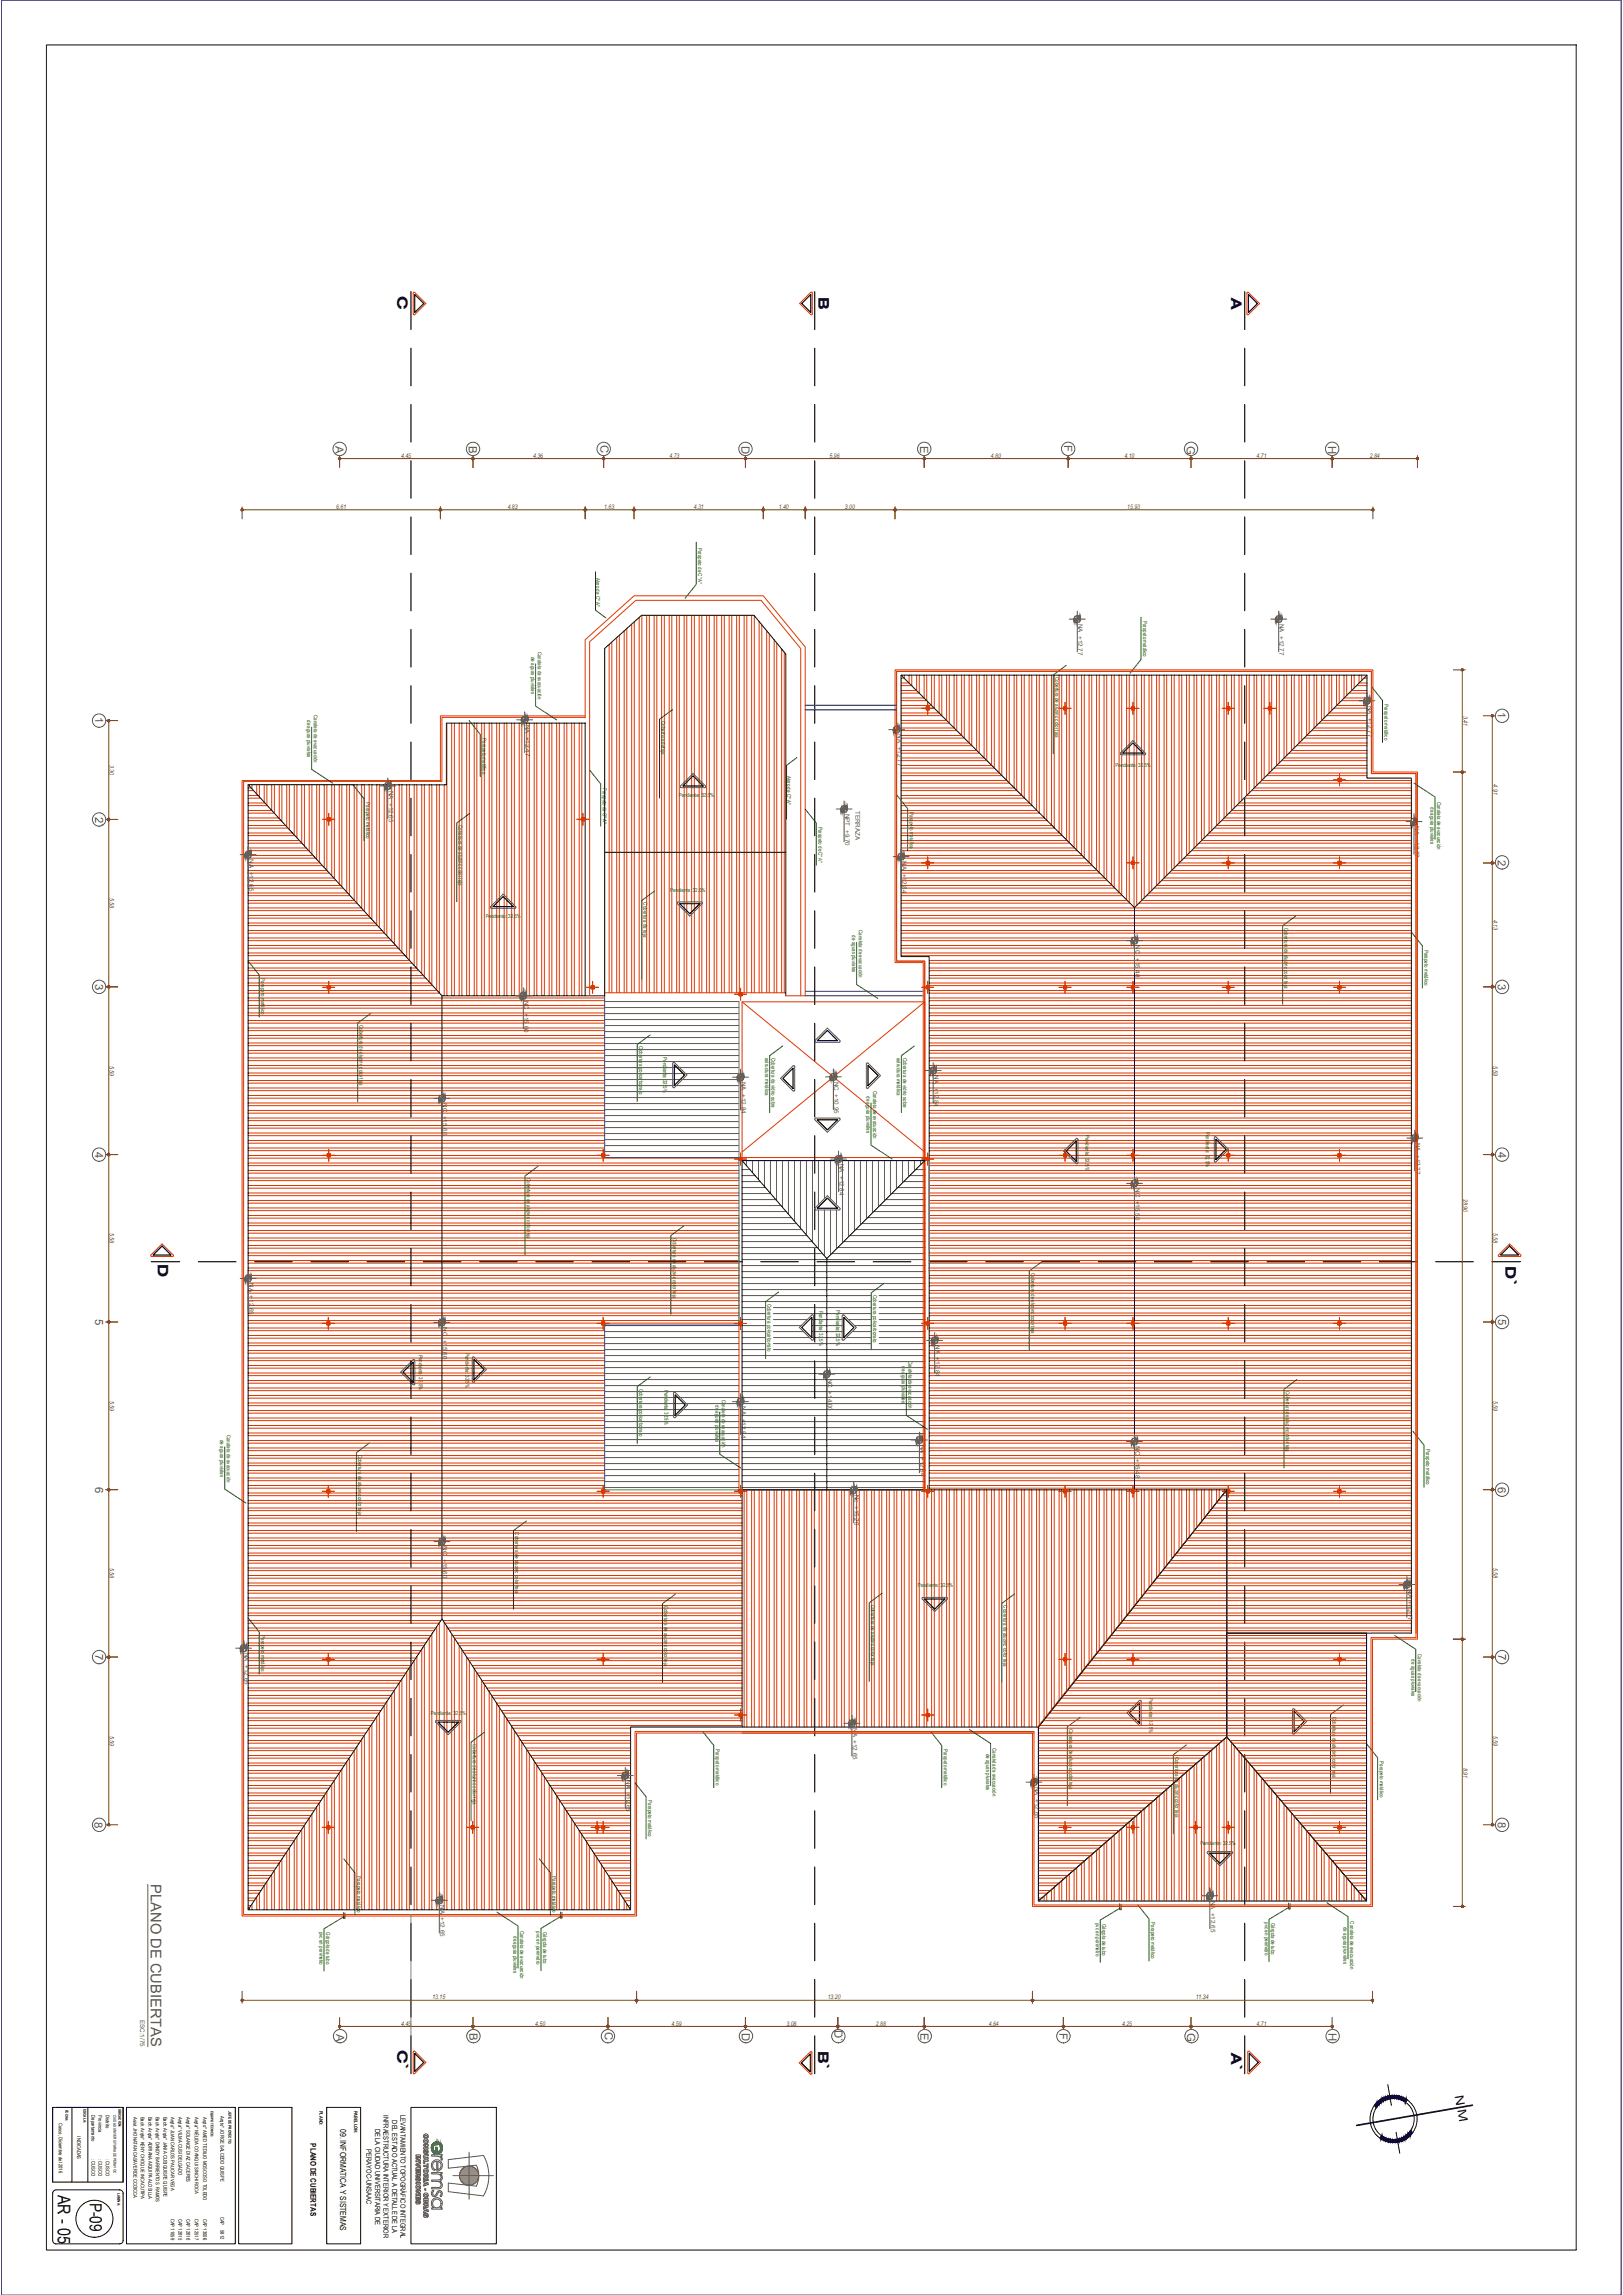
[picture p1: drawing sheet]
<svg xmlns="http://www.w3.org/2000/svg" width="1000mm" height="1414mm" viewBox="0 0 1000 1414" stroke-linecap="round" stroke-linejoin="round" font-family="sans-serif">
<defs><g id="words">
<text font-size="10.8" x="36" y="1352" transform="rotate(90 36 1352)">AR - 05</text>
<text font-size="10.3" x="55" y="1357" transform="rotate(90 55 1357)">P-09</text>
<g font-size="9">
<text x="245" y="183" transform="rotate(90 245 183)">C</text>
<text x="504" y="183" transform="rotate(90 504 183)">B</text>
<text x="759" y="183" transform="rotate(90 759 183)">A</text>
<text x="97" y="779" transform="rotate(90 97 779)">D</text>
<text x="928" y="780" transform="rotate(90 928 780)">D`</text>
<text x="245" y="1263" transform="rotate(90 245 1263)">C`</text>
<text x="504" y="1263" transform="rotate(90 504 1263)">B`</text>
<text x="759" y="1265" transform="rotate(90 759 1265)">A`</text>
</g>
<text font-size="9" fill="#545454" x="93" y="1161" transform="rotate(90 93 1161)">PLANO DE CUBIERTAS</text>
<text font-size="7.4" x="897" y="1291" transform="rotate(80 897 1291)">N M</text>
<g font-size="7" fill="#545454">
<text x="207" y="275" transform="rotate(90 207 275)">A</text>
<text x="289" y="275" transform="rotate(90 289 275)">B</text>
<text x="370" y="274" transform="rotate(90 370 274)">C</text>
<text x="457" y="275" transform="rotate(90 457 275)">D</text>
<text x="567" y="274" transform="rotate(90 567 274)">E</text>
<text x="656" y="274" transform="rotate(90 656 274)">F</text>
<text x="731" y="275" transform="rotate(90 731 275)">G</text>
<text x="818" y="274" transform="rotate(90 818 274)">H</text>
<text x="59" y="442" transform="rotate(90 59 442)">1</text>
<text x="923" y="439" transform="rotate(90 923 439)">1</text>
<text x="59" y="503" transform="rotate(90 59 503)">2`</text>
<text x="923" y="530" transform="rotate(90 923 530)">2</text>
<text x="59" y="606" transform="rotate(90 59 606)">3</text>
<text x="923" y="606" transform="rotate(90 923 606)">3</text>
<text x="59" y="710" transform="rotate(90 59 710)">4</text>
<text x="923" y="710" transform="rotate(90 923 710)">4</text>
<text x="59" y="813" transform="rotate(90 59 813)">5</text>
<text x="923" y="813" transform="rotate(90 923 813)">5</text>
<text x="59" y="916" transform="rotate(90 59 916)">6</text>
<text x="923" y="916" transform="rotate(90 923 916)">6</text>
<text x="59" y="1019" transform="rotate(90 59 1019)">7</text>
<text x="923" y="1019" transform="rotate(90 923 1019)">7</text>
<text x="58" y="1122" transform="rotate(90 58 1122)">8</text>
<text x="923" y="1122" transform="rotate(90 923 1122)">8</text>
<text x="207" y="1253" transform="rotate(90 207 1253)">A</text>
<text x="289" y="1252" transform="rotate(90 289 1252)">B</text>
<text x="373" y="1252" transform="rotate(90 373 1252)">C</text>
<text x="457" y="1252" transform="rotate(90 457 1252)">D</text>
<text x="514" y="1251" transform="rotate(90 514 1251)">D`</text>
<text x="567" y="1252" transform="rotate(90 567 1252)">E</text>
<text x="653" y="1252" transform="rotate(90 653 1252)">F</text>
<text x="732" y="1253" transform="rotate(90 732 1253)">G</text>
<text x="819" y="1252" transform="rotate(90 819 1252)">H</text>
</g>
<text font-size="5.2" x="210" y="1312" transform="rotate(90 210 1312)">09. INFORMATICA Y SISTEMAS</text>
<text font-size="4.8" x="191" y="1321" transform="rotate(90 191 1321)">PLANO DE CUBIERTAS</text>
<g font-size="4.4">
<text x="236" y="1303" transform="rotate(90 236 1303)">INFRAESTRUCTURA INTERIOR Y EXTERIOR</text>
<text x="242" y="1306" transform="rotate(90 242 1306)">DEL ESTADO ACTUAL A DETALLE DE LA</text>
<text x="247" y="1303" transform="rotate(90 247 1303)">LEVANTAMIENTO TOPOGRÁFICO INTEGRAL</text>
<text x="231" y="1311" transform="rotate(90 231 1311)">DE LA CIUDAD UNIVERSITARIA DE</text>
<text x="226" y="1324" transform="rotate(90 226 1324)">PERAYOC-UNSAAC</text>
</g>
<g font-size="3.9" fill="#725600">
<text x="247" y="282">4.45</text>
<text x="329" y="282">4.36</text>
<text x="412" y="282">4.73</text>
<text x="511" y="282">5.96</text>
<text x="611" y="282">4.80</text>
<text x="693" y="282">4.10</text>
<text x="774" y="282">4.71</text>
<text x="844" y="282">2.84</text>
<text x="207" y="314">6.61</text>
<text x="313" y="314">4.83</text>
<text x="372" y="314">1.63</text>
<text x="427" y="314">4.31</text>
<text x="480" y="314">1.40</text>
<text x="521" y="314">3.00</text>
<text x="695" y="314">15.93</text>
<text x="902" y="441" transform="rotate(90 902 441)">3.41</text>
<text x="68" y="471" transform="rotate(90 68 471)">3.30</text>
<text x="920" y="483" transform="rotate(90 920 483)">4.91</text>
<text x="68" y="553" transform="rotate(90 68 553)">5.58</text>
<text x="920" y="567" transform="rotate(90 920 567)">4.13</text>
<text x="68" y="656" transform="rotate(90 68 656)">5.59</text>
<text x="920" y="656" transform="rotate(90 920 656)">5.59</text>
<text x="902" y="739" transform="rotate(90 902 739)">28.90</text>
<text x="68" y="760" transform="rotate(90 68 760)">5.58</text>
<text x="920" y="760" transform="rotate(90 920 760)">5.58</text>
<text x="68" y="863" transform="rotate(90 68 863)">5.59</text>
<text x="920" y="863" transform="rotate(90 920 863)">5.59</text>
<text x="68" y="966" transform="rotate(90 68 966)">5.58</text>
<text x="920" y="966" transform="rotate(90 920 966)">5.58</text>
<text x="68" y="1069" transform="rotate(90 68 1069)">5.59</text>
<text x="920" y="1069" transform="rotate(90 920 1069)">5.59</text>
<text x="902" y="1089" transform="rotate(90 902 1089)">8.91</text>
<text x="266" y="1232">13.15</text>
<text x="510" y="1232">13.20</text>
<text x="737" y="1232">11.34</text>
<text x="247" y="1248">4.45</text>
<text x="330" y="1248">4.50</text>
<text x="414" y="1248">4.59</text>
<text x="485" y="1248">3.08</text>
<text x="540" y="1248">2.88</text>
<text x="609" y="1248">4.64</text>
<text x="691" y="1248">4.25</text>
<text x="774" y="1248">4.71</text>
</g>
<g font-size="3.9" fill="#545454">
<text x="664" y="384" transform="rotate(90 664 384)">NA +12.77</text>
<text x="789" y="384" transform="rotate(90 789 384)">NA +12.77</text>
<text x="843" y="435" transform="rotate(90 843 435)">NA +12.77</text>
<text x="324" y="446" transform="rotate(90 324 446)">NA +12.47</text>
<text x="553" y="452" transform="rotate(90 553 452)">NA +12.77</text>
<text x="240" y="487" transform="rotate(90 240 487)">NA +12.65</text>
<text x="521" y="501" transform="rotate(90 521 501)">NPT +9.70</text>
<text x="527" y="500" transform="rotate(90 527 500)">TERRAZA</text>
<text x="872" y="509" transform="rotate(90 872 509)">NA +12.77</text>
<text x="153" y="529" transform="rotate(90 153 529)">NA +12.65</text>
<text x="556" y="531" transform="rotate(90 556 531)">NA +12.84</text>
<text x="700" y="582" transform="rotate(90 700 582)">NC +15.48</text>
<text x="323" y="616" transform="rotate(90 323 616)">NC +15.60</text>
<text x="576" y="662" transform="rotate(90 576 662)">NA +12.84</text>
<text x="457" y="667" transform="rotate(90 457 667)">NA +12.84</text>
<text x="514" y="666" transform="rotate(90 514 666)">NC +10.95</text>
<text x="273" y="680" transform="rotate(90 273 680)">NC +15.60</text>
<text x="872" y="704" transform="rotate(90 872 704)">NA +12.77</text>
<text x="517" y="717" transform="rotate(90 517 717)">NA +12.84</text>
<text x="700" y="732" transform="rotate(90 700 732)">NC +15.50</text>
<text x="153" y="791" transform="rotate(90 153 791)">NA +12.65</text>
<text x="273" y="818" transform="rotate(90 273 818)">NC +15.60</text>
<text x="576" y="829" transform="rotate(90 576 829)">NA +12.84</text>
<text x="510" y="850" transform="rotate(90 510 850)">NC +14.00</text>
<text x="457" y="866" transform="rotate(90 457 866)">NA +12.84</text>
<text x="567" y="890" transform="rotate(90 567 890)">NA +12.84</text>
<text x="700" y="891" transform="rotate(90 700 891)">NC +15.48</text>
<text x="527" y="921" transform="rotate(90 527 921)">Nc +15.20</text>
<text x="273" y="953" transform="rotate(90 273 953)">NC +15.60</text>
<text x="868" y="979" transform="rotate(90 868 979)">NA +12.77</text>
<text x="151" y="1018" transform="rotate(90 151 1018)">NA +12.65</text>
<text x="526" y="1065" transform="rotate(90 526 1065)">NA +12.65</text>
<text x="386" y="1097" transform="rotate(90 386 1097)">NA +12.65</text>
<text x="638" y="1101" transform="rotate(90 638 1101)">NA +12.65</text>
<text x="271" y="1174" transform="rotate(90 271 1174)">NA +12.65</text>
<text x="746" y="1171" transform="rotate(90 746 1171)">NA +12.65</text>
<text x="86" y="1244" transform="rotate(90 86 1244)">ESC:1/75</text>
</g>
<g font-size="3.4" fill="#1c7200">
<text x="430" y="337" transform="rotate(90 430 337)">Parapeto de C°A°</text>
<text x="367" y="356" transform="rotate(90 367 356)">Alero de Cº Aº</text>
<text x="704" y="383" transform="rotate(90 704 383)">Parapeto metálico</text>
<text x="331" y="401" transform="rotate(90 331 401)">Canaleta de evacuación</text>
<text x="327" y="405" transform="rotate(90 327 405)">de aguas pluviales</text>
<text x="650" y="417" transform="rotate(90 650 417)">Cobertura de aluzinc color teja</text>
<text x="853" y="434" transform="rotate(90 853 434)">Parapeto metálico</text>
<text x="189" y="444" transform="rotate(90 189 444)">de aguas pluviales</text>
<text x="193" y="440" transform="rotate(90 193 440)">Canaleta de evacuación</text>
<text x="408" y="444" transform="rotate(90 408 444)">Cobertura deteja</text>
<text x="297" y="455" transform="rotate(90 297 455)">Parapeto metálico</text>
<text x="687" y="472">Pendiente: 32.5%</text>
<text x="485" y="478" transform="rotate(90 485 478)">Alero de Cº Aº</text>
<text x="371" y="485" transform="rotate(90 371 485)">Parapeto de C°A°</text>
<text x="418" y="491">Pendiente: 32.5%</text>
<text x="226" y="494" transform="rotate(90 226 494)">Parapeto metálico</text>
<text x="882" y="497" transform="rotate(90 882 497)">de aguas pluviales</text>
<text x="886" y="494" transform="rotate(90 886 494)">Canaleta de evacuación</text>
<text x="561" y="500" transform="rotate(90 561 500)">Parapeto metálico</text>
<text x="283" y="508" transform="rotate(90 283 508)">Cobertura de aluzinc color teja</text>
<text x="504" y="509" transform="rotate(90 504 509)">Parapeto de C°A°</text>
<text x="413" y="550">Pendiente: 32.5%</text>
<text x="397" y="556" transform="rotate(90 397 556)">Cobertura de teja</text>
<text x="299" y="566">Pendiente: 32.5%</text>
<text x="529" y="573" transform="rotate(90 529 573)">Canaleta de evacuación</text>
<text x="792" y="572" transform="rotate(90 792 572)">Cobertura de aluzinc color teja</text>
<text x="525" y="576" transform="rotate(90 525 576)">de aguas pluviales</text>
<text x="878" y="585" transform="rotate(90 878 585)">Parapeto metálico</text>
<text x="161" y="603" transform="rotate(90 161 603)">Parapeto metálico</text>
<text x="222" y="631" transform="rotate(90 222 631)">Cobertura de aluzinc color teja</text>
<text x="394" y="645" transform="rotate(90 394 645)">Cobertura policarbonato</text>
<text x="409" y="651" transform="rotate(90 409 651)">Pendiente: 32.5%</text>
<text x="471" y="652" transform="rotate(90 471 652)">estructura metálica</text>
<text x="475" y="652" transform="rotate(90 475 652)">Cobertura de vidrio sobre</text>
<text x="553" y="652" transform="rotate(90 553 652)">estructura metálica</text>
<text x="557" y="652" transform="rotate(90 557 652)">Cobertura de vidrio sobre</text>
<text x="538" y="672" transform="rotate(90 538 672)">Canaleta de evacuación</text>
<text x="534" y="675" transform="rotate(90 534 675)">de aguas pluviales</text>
<text x="669" y="699" transform="rotate(90 669 699)">Pendiente: 32.5%</text>
<text x="743" y="697" transform="rotate(90 743 697)">Pendiente: 32.5%</text>
<text x="325" y="726" transform="rotate(90 325 726)">Cobertura de aluzinc color teja</text>
<text x="415" y="762" transform="rotate(90 415 762)">Cobertura de aluzinc color teja</text>
<text x="635" y="784" transform="rotate(90 635 784)">Cobertura de aluzinc color teja</text>
<text x="538" y="798" transform="rotate(90 538 798)">Cobertura policarbonato</text>
<text x="473" y="803" transform="rotate(90 473 803)">Cobertura policarbonato</text>
<text x="505" y="807" transform="rotate(90 505 807)">Pendiente: 32.5%</text>
<text x="515" y="807" transform="rotate(90 515 807)">Pendiente: 32.5%</text>
<text x="287" y="833" transform="rotate(90 287 833)">Pendiente: 32.5%</text>
<text x="258" y="835" transform="rotate(90 258 835)">Pendiente: 32.5%</text>
<text x="560" y="838" transform="rotate(90 560 838)">Canaleta de evacuación</text>
<text x="556" y="842" transform="rotate(90 556 842)">de aguas pluviales</text>
<text x="394" y="856" transform="rotate(90 394 856)">Cobertura policarbonato</text>
<text x="409" y="856" transform="rotate(90 409 856)">Pendiente: 32.5%</text>
<text x="792" y="857" transform="rotate(90 792 857)">Cobertura de aluzinc color teja</text>
<text x="445" y="862" transform="rotate(90 445 862)">Canaleta de evacuación</text>
<text x="441" y="866" transform="rotate(90 441 866)">de aguas pluviales</text>
<text x="136" y="887" transform="rotate(90 136 887)">de aguas pluviales</text>
<text x="140" y="884" transform="rotate(90 140 884)">Canaleta de evacuación</text>
<text x="879" y="893" transform="rotate(90 879 893)">Parapeto metálico</text>
<text x="221" y="896" transform="rotate(90 221 896)">Cobertura de aluzinc color teja</text>
<text x="318" y="944" transform="rotate(90 318 944)">Cobertura de aluzinc color teja</text>
<text x="566" y="978">Pendiente: 32.5%</text>
<text x="409" y="989" transform="rotate(90 409 989)">Cobertura de aluzinc color teja</text>
<text x="537" y="989" transform="rotate(90 537 989)">Cobertura de aluzinc color teja</text>
<text x="618" y="989" transform="rotate(90 618 989)">Cobertura de aluzinc color teja</text>
<text x="161" y="1008" transform="rotate(90 161 1008)">Parapeto metálico</text>
<text x="874" y="1019" transform="rotate(90 874 1019)">Canaleta de evacuación</text>
<text x="870" y="1022" transform="rotate(90 870 1022)">de aguas pluviales</text>
<text x="708" y="1046" transform="rotate(90 708 1046)">Pendiente: 32.5%</text>
<text x="266" y="1056">Pendiente: 32.5%</text>
<text x="821" y="1058" transform="rotate(90 821 1058)">Cobertura de aluzinc color teja</text>
<text x="659" y="1065" transform="rotate(90 659 1065)">Cobertura de aluzinc color teja</text>
<text x="291" y="1074" transform="rotate(90 291 1074)">Cobertura de aluzinc color teja</text>
<text x="441" y="1078" transform="rotate(90 441 1078)">Parapeto metálico</text>
<text x="582" y="1078" transform="rotate(90 582 1078)">Parapeto metálico</text>
<text x="612" y="1077" transform="rotate(90 612 1077)">Canaleta de evacuación</text>
<text x="608" y="1080" transform="rotate(90 608 1080)">de aguas pluviales</text>
<text x="724" y="1082" transform="rotate(90 724 1082)">Cobertura de aluzinc color teja</text>
<text x="850" y="1085" transform="rotate(90 850 1085)">Parapeto metálico</text>
<text x="399" y="1109" transform="rotate(90 399 1109)">Parapeto metálico</text>
<text x="740" y="1137">Pendiente: 32.5%</text>
<text x="220" y="1156" transform="rotate(90 220 1156)">Parapeto metálico</text>
<text x="340" y="1156" transform="rotate(90 340 1156)">Parapeto metálico</text>
<text x="675" y="1185" transform="rotate(90 675 1185)">pvc en perimetro</text>
<text x="679" y="1185" transform="rotate(90 679 1185)">Gárgola de tubo</text>
<text x="709" y="1184" transform="rotate(90 709 1184)">Parapeto metálico</text>
<text x="779" y="1184" transform="rotate(90 779 1184)">pvc en perimetro</text>
<text x="783" y="1185" transform="rotate(90 783 1185)">Gárgola de tubo</text>
<text x="828" y="1187" transform="rotate(90 828 1187)">de aguas pluviales</text>
<text x="832" y="1184" transform="rotate(90 832 1184)">Canaleta de evacuación</text>
<text x="197" y="1190" transform="rotate(90 197 1190)">pvc en perimetro</text>
<text x="201" y="1190" transform="rotate(90 201 1190)">Gárgola de tubo</text>
<text x="317" y="1193" transform="rotate(90 317 1193)">de aguas pluviales</text>
<text x="321" y="1190" transform="rotate(90 321 1190)">Canaleta de evacuación</text>
<text x="331" y="1190" transform="rotate(90 331 1190)">pvc en perimetro</text>
<text x="335" y="1190" transform="rotate(90 335 1190)">Gárgola de tubo</text>
</g>
<g font-size="3.1">
<text x="36" y="1308" transform="rotate(90 36 1308)">Cusco, Diciembre del 2016</text>
<text x="56" y="1303" transform="rotate(90 56 1303)">Departamento</text>
<text x="61" y="1303" transform="rotate(90 61 1303)">Provincia</text>
<text x="65" y="1303" transform="rotate(90 65 1303)">Distrito</text>
<text x="82" y="1304" transform="rotate(90 82 1304)">Asist. JHONATAN CASAVERDE CCOICCA</text>
<text x="87" y="1304" transform="rotate(90 87 1304)">Bach. Arqto° KENY CHOQUE INCACUTIPA</text>
<text x="91" y="1304" transform="rotate(90 91 1304)">Bach. Arqta° ADRIANA AIQUIPA ALOSILLA</text>
<text x="96" y="1304" transform="rotate(90 96 1304)">Bach. Arqto° DANDY BARRIENTOS RAMOS</text>
<text x="101" y="1304" transform="rotate(90 101 1304)">Bach. Arqta° JANIA CUSIQUISPE QUISPE</text>
<text x="105" y="1304" transform="rotate(90 105 1304)">Arqto° JUAN CARLOS PAUCAR VEGA</text>
<text x="110" y="1304" transform="rotate(90 110 1304)">Arqta° VILMA CUSI DELGADO</text>
<text x="115" y="1304" transform="rotate(90 115 1304)">Arqta° SOLANGE DIAZ CACERES</text>
<text x="120" y="1304" transform="rotate(90 120 1304)">Arqta° NÉLIDA COANQUI SINCHI ROCA</text>
<text x="125" y="1304" transform="rotate(90 125 1304)">Arqto° AMED TEDILIO MOSCOSO TOLEDO</text>
<text x="136" y="1304" transform="rotate(90 136 1304)">Arqto° JORGE SALCEDO QUISPE</text>
<text x="48" y="1316" transform="rotate(90 48 1316)">INDICADAS</text>
<text x="56" y="1330" transform="rotate(90 56 1330)">: CUSCO</text>
<text x="61" y="1330" transform="rotate(90 61 1330)">: CUSCO</text>
<text x="65" y="1330" transform="rotate(90 65 1330)">: CUSCO</text>
<text x="105" y="1367" transform="rotate(90 105 1367)">CAP 11059</text>
<text x="110" y="1367" transform="rotate(90 110 1367)">CAP 12615</text>
<text x="115" y="1367" transform="rotate(90 115 1367)">CAP 12616</text>
<text x="120" y="1367" transform="rotate(90 120 1367)">CAP 12517</text>
<text x="125" y="1367" transform="rotate(90 125 1367)">CAP 13006</text>
<text x="136" y="1366" transform="rotate(90 136 1366)">CAP</text>
<text x="136" y="1374" transform="rotate(90 136 1374)">5812</text>
</g>
<g font-size="2.9">
<text x="197" y="1300" transform="rotate(90 197 1300)">PLANO:</text>
<text x="218" y="1300" transform="rotate(90 218 1300)">PABELLON:</text>
</g>
<text font-size="2.4" x="141" y="1300" transform="rotate(90 141 1300)">JEFE DE PROYECTO:</text>
<g font-size="2.3">
<text x="40" y="1300" transform="rotate(90 40 1300)">FECHA:</text>
<text x="51" y="1299" transform="rotate(90 51 1299)">ESCALA:</text>
<text x="73" y="1299" transform="rotate(90 73 1299)">UBICACION:</text>
<text x="70" y="1303" transform="rotate(90 70 1303)">CIUDAD UNIVERSITARIA DE PERAYOC</text>
<text x="72" y="1351" transform="rotate(90 72 1351)">LAMINA:</text>
</g>
<text font-size="2.2" x="130" y="1300" transform="rotate(90 130 1300)">EQUIPO TÉCNICO:</text>
</g></defs>
<!-- layer: UNSAAC- ROTULO -->
<path d="M1 0h998v1414h-998zM1 0h998" fill="none" stroke="#00f" stroke-width=".62"/>
<path d="M29 28h942v1358h-942zM78 1298h67v84h-67zM201 1298h21v84h-21zM253 1298h53v84h-53z" fill="none" stroke="#000" stroke-width=".62"/>
<!-- layer: UNSAAC-TEXTOS -->
<g fill="none" stroke="#545454" stroke-width=".62">
<path d="M664 377v25M788 377v25M659 381h10M783 381h10M323 439v25M837 432h10M842 427v25M318 443h10M548 450h9M552 445v25M239 479v25M234 484h10"/>
<path d="M515 498h10M520 494v25M866 506h10M871 501v25M148 527h10M153 522v25M550 528h10M555 523v25M694 580h10M699 575v25M318 613h9M322 609v25"/>
<path d="M456 659v25M514 659v25M570 660h10M575 655v25M267 677h10M272 672v25M451 664h10M509 663h9M872 696v25M512 714h10M517 709v25M867 701h10"/>
<path d="M694 729h10M699 724v25M148 788h10M153 783v25M267 815h10M272 810v25M571 826h10M576 821v25M456 859v25M505 847h9M509 842v25M451 864h10"/>
<path d="M562 887h9M567 882v25M694 888h10M699 883v25M521 918h10M526 913v25M267 950h10M272 945v25M862 976h10M867 971v25M145 1015h10M150 1011v25"/>
<path d="M525 1057v25M520 1062h10M380 1094h10M385 1089v25M632 1098h10M637 1093v25M91 1161v100M266 1171h10M271 1166v25M741 1168h9M746 1163v25M261 1315a1.5 1.5 0 0 1 3 0 1.5 1.5 0 0 1-1 2v-1a.7 .7 0 0 0-1 0v1l-1-1z"/>
<path d="M256 1338h3v3h-1v-1l-2 1v-1l1-1h-1zM256 1336h3v2h-1v-2v2h-1v-2v2h-1zM256 1333l3-1v1l-2 1h2v1l-3-1zM256 1329h3v1l-1 1h1v1h-3v-1l2-1h-2zM256 1328h3v1h-3zM258 1339h1l-1 1zM261 1321h3v1l-2 1h2v1h-3v-1l2-1h-2zM261 1339h3v3h-1l-1-1-1 1v-1l1-1h-1zM261 1334h2v-1h1v3h-1v-1h-2zM261 1331h3v1h-2v1h-1zM261 1325l1-1v2a1.2 1.2 0 0 1 1-2 1.2 1.2 0 0 1 1 2 1.2 1.2 0 0 1-1 1v-2a1.3 1.3 0 0 1 0 2 1.3 1.3 0 0 1-2-1 1.3 1.3 0 0 1 0-1zM261 1328l3-1v1l-2 1h2v1h-3z"/>
<path d="M266 1328h6h-1l2 2-1 1v-1a3 3 0 0 0-5-2h-1zM266 1338h6v1h-1l2 3-2 2a2.6 2.6 0 0 1 1 3 2.6 2.6 0 0 1-3 2h-3v-1h3a1.9 1.9 0 0 0 3-1 1.9 1.9 0 0 0-2-3h-4v-1h2a2.1 2.1 0 0 0 3 0 2.1 2.1 0 0 0 1-2l-2-2h-4zM267 1332a3 3 0 0 1 5 1 3 3 0 0 1-3 4v-5a2.2 2.2 0 0 0-2 2v2a.7 .7 0 0 1 1 0 .7 .7 0 0 1 0 1h-1a4 4 0 0 1 0-5zM270 1332a2.6 2.6 0 0 1 2 2 2.6 2.6 0 0 1-2 2v1zM289 1326v29M294 1334a14 14 0 0 1-1 13M298 1328l-22 3v5l17-2M298 1328a25 25 0 0 1 0 25M256 1353h3v2h-1v-1v1h-1v-1v1h-1zM256 1349h3v1l-1 1h1v1h-3v-1l2-1h-2zM256 1345h3h-3zM256 1342l1-1v2a1.1 1.1 0 0 1 1-1 1.1 1.1 0 0 1 1 0 1.1 1.1 0 0 1 0 2h-1v-2a1.3 1.3 0 0 1 0 2 1.3 1.3 0 0 1-2-1 1.3 1.3 0 0 1 0-1z"/>
<path d="M256 1356l1-1v2a1.2 1.2 0 0 1 1-1 1.2 1.2 0 0 1 2 1 1.2 1.2 0 0 1-2 1v-2a1.2 1.2 0 0 1 0 2 1.2 1.2 0 0 1-2-1 1.2 1.2 0 0 1 0-1zM261 1358h3v2l-2-1-1 1v-1h1l-1-1zM261 1354h3v3h-1a1 1 0 0 1-2 0 .8 .8 0 0 1 0-1zM261 1344l3 1v1l-3 1v-1zM261 1343h3h-3zM262 1355v1zM262 1348v1zM262 1345h1l-1 1zM263 1340v1zM263 1358v1zM263 1355v1zM266 1350h1a1.4 1.4 0 0 0 0 2 1.4 1.4 0 0 0 1 1 1.4 1.4 0 0 0 1-2l1-1a1.8 1.8 0 0 1 2 0 1.8 1.8 0 0 1 0 3h-1a1.3 1.3 0 0 0 1-2 1.3 1.3 0 0 0-1-1l-2 3a2 2 0 0 1-3 0 2 2 0 0 1 0-3z"/>
<path d="M267 1355a3 3 0 0 1 5 0 3 3 0 0 1-1 5h1v1h-6v-1h1l-1-2v-2zM279 1340h25M293 1347l-17-2v5l22 3M261 1360l3 1v1l-3 1v-1zM261 1364h1v1a1.1 1.1 0 0 1 1-1 1.1 1.1 0 0 1 1 1 1.1 1.1 0 0 1-1 1v-1a1.2 1.2 0 0 1-1 1 1.2 1.2 0 0 1-1-1 1.2 1.2 0 0 1 0-1zM262 1362h1h-1z"/>
<circle cx="209" cy="277" r="4"/>
<circle cx="291" cy="277" r="4"/>
<circle cx="372" cy="277" r="4"/>
<circle cx="459" cy="277" r="4"/>
<circle cx="570" cy="277" r="4"/>
<circle cx="658" cy="277" r="4"/>
<circle cx="734" cy="277" r="4"/>
<circle cx="821" cy="277" r="4"/>
<circle cx="664" cy="381" r="2.1"/>
<circle cx="788" cy="381" r="2.1"/>
<circle cx="842" cy="432" r="2.1"/>
<circle cx="61" cy="444" r="4"/>
<circle cx="323" cy="444" r="2.1"/>
<circle cx="553" cy="450" r="2.1"/>
<circle cx="926" cy="441" r="4"/>
<circle cx="239" cy="484" r="2.1"/>
<circle cx="520" cy="498" r="2.1"/>
<circle cx="61" cy="505" r="4"/>
<circle cx="871" cy="506" r="2.1"/>
<circle cx="153" cy="527" r="2.1"/>
<circle cx="555" cy="528" r="2.1"/>
<circle cx="926" cy="531" r="4"/>
<circle cx="699" cy="580" r="2.1"/>
<circle cx="61" cy="608" r="4"/>
<circle cx="322" cy="614" r="2.1"/>
<circle cx="926" cy="608" r="4"/>
<circle cx="575" cy="660" r="2.1"/>
<circle cx="272" cy="677" r="2.1"/>
<circle cx="456" cy="664" r="2.1"/>
<circle cx="514" cy="663" r="2.1"/>
<circle cx="61" cy="711" r="4"/>
<circle cx="517" cy="714" r="2.1"/>
<circle cx="872" cy="701" r="2.1"/>
<circle cx="926" cy="711" r="4"/>
<circle cx="699" cy="729" r="2.1"/>
<circle cx="153" cy="788" r="2.1"/>
<circle cx="272" cy="815" r="2.1"/>
<circle cx="926" cy="814" r="4"/>
<circle cx="576" cy="826" r="2.1"/>
<circle cx="510" cy="847" r="2.1"/>
<circle cx="456" cy="864" r="2.1"/>
<circle cx="567" cy="887" r="2.1"/>
<circle cx="699" cy="888" r="2.1"/>
<circle cx="526" cy="918" r="2.1"/>
<circle cx="926" cy="918" r="4"/>
<circle cx="272" cy="950" r="2.1"/>
<circle cx="867" cy="976" r="2.1"/>
<circle cx="150" cy="1015" r="2.1"/>
<circle cx="61" cy="1021" r="4"/>
<circle cx="926" cy="1021" r="4"/>
<circle cx="525" cy="1062" r="2.1"/>
<circle cx="385" cy="1094" r="2.1"/>
<circle cx="637" cy="1098" r="2.1"/>
<circle cx="61" cy="1124" r="4"/>
<circle cx="926" cy="1124" r="4"/>
<circle cx="271" cy="1171" r="2.1"/>
<circle cx="746" cy="1168" r="2.1"/>
<circle cx="210" cy="1254" r="4"/>
<circle cx="292" cy="1254" r="4"/>
<circle cx="375" cy="1254" r="4"/>
<circle cx="460" cy="1254" r="4"/>
<circle cx="517" cy="1254" r="4"/>
<circle cx="570" cy="1254" r="4"/>
<circle cx="655" cy="1254" r="4"/>
<circle cx="734" cy="1254" r="4"/>
<circle cx="821" cy="1254" r="4"/>
<circle cx="262" cy="1319" r="1.5"/>
<circle cx="262" cy="1319" r=".8"/>
<circle cx="262" cy="1337" r=".8"/>
<circle cx="263" cy="1338" r="1.5"/>
<circle cx="258" cy="1348" r=".7"/>
<circle cx="258" cy="1347" r="1.5"/>
<circle cx="262" cy="1353" r="1.5"/>
<circle cx="262" cy="1353" r=".8"/>
<circle cx="269" cy="1358" r="2.6"/>
<circle cx="289" cy="1340" r="6"/>
</g>
<!-- layer: UNSAAC CUBIERTAS -->
<g fill="none" stroke="#dd3700" stroke-width=".62">
<path d="M255 180h1l6 7-7 7v-1zM493 187l7-7v14zM769 180l7 7-7 7-1-1zM396 379v233M398 379v233M400 379v233M403 379v233M405 379v233M408 379v233M409 379v233M412 379v233M414 379v233"/>
<path d="M417 379v233M419 379v233M422 379v233M423 379v233M426 379v233M428 379v233M431 379v233M432 379v233M435 379v233M437 379v233M440 379v233M442 379v233"/>
<path d="M445 379v233M446 379v233M449 379v233M451 379v233M454 379v233M456 379v233M459 379v233M460 379v233M463 379v233M465 379v233M375 397v215M377 396v216"/>
<path d="M380 393v219M382 391v221M385 389v223M386 387v225M389 385v227M391 383v229M394 380v232M468 383v229M469 385v227M472 389v223M474 391v221M477 394v218"/>
<path d="M479 396v216M482 400v212M483 402v210M555 418h2M555 416h.1M556 416h.1M557 416v2M560 416v5h-5M562 416v6h-7M565 416v9h-10M566 416v11M569 416v14h-14"/>
<path d="M571 416v16M574 416v19h-19M576 416v20M579 416v23h-24M580 416v25h-25M583 416v28M585 416v30h-30M588 416v32M590 416v34h-35M593 416v37M594 416v39h-39M597 416v42h-42"/>
<path d="M599 416v43h-44M602 416v46M603 416v48M606 416v51M608 416v53M611 416v56M613 416v57M616 416v60M617 416v62h-62M620 416v65M622 416v66h-67M625 416v69h-70"/>
<path d="M627 416v71M630 416v74M631 416v76M634 416v79M636 416v80M639 416v83M640 416v85M643 416v88M645 416v89M648 416v92M650 416v94M653 416v97"/>
<path d="M654 416v99M657 416v102M659 416v103M662 416v106M663 416v108M666 416v111M668 416v112M671 416v115M673 416v117M676 416v120M677 416v122M680 416v125"/>
<path d="M682 416v126M685 416v129M687 416v131M690 416v134M691 416v135M694 416v138M696 416v140M699 416v19M700 416v142M703 416v139h167M705 416v137M708 416v134"/>
<path d="M710 416v133M713 416v130h157M714 416v128M717 416v125h153M719 416v123M722 416v120h148M724 416v119M727 416v116M728 416v114M731 416v111h139M733 416v109M736 416v106h134"/>
<path d="M737 416v105M740 416v102h130M742 416v100M745 416v97M747 416v96M750 416v93M751 416v91M754 416v88M756 416v86M759 416v83h111M761 416v82M764 416v79h106"/>
<path d="M765 416v77M768 416v74M770 416v72M773 416v70M774 416v68M777 416v65M779 416v63M782 416v19M784 416v59M787 416v56h55M788 416v54M791 416v51h51"/>
<path d="M793 416v49M796 416v46M798 416v45M800 416v42M802 416v40M805 416v37h37M807 416v36M810 416v33h32M811 416v31M814 416v28M816 416v26M819 416v23h23"/>
<path d="M821 416v22M824 416v19h18M825 416v17M828 416v14h14M830 416v12M833 416v9h9M834 416v8M837 416v5M839 416v3M840 418h2M842 416h.1M555 427h11"/>
<path d="M555 432h16M555 436h16M573 436h3M699 437v122M782 437v39h60M822 436h20M827 432h15M831 427h11M836 422h6M838 421h4M275 446v167M278 446v167"/>
<path d="M280 446v167M283 446v167M285 446v167M288 446v167M289 446v167M292 446v167M294 446v167M297 446v167M298 446v167M301 446v167M303 446v167M306 446v167"/>
<path d="M308 446v167M311 446v167M312 446v167M315 446v167M317 446v167M320 446v167M322 446v167M325 446v167M326 446v167M329 446v167M331 446v167M334 446v167"/>
<path d="M335 446v167M338 446v167M340 446v167M343 446v167M345 446v167M348 446v167M349 446v167M352 446v167M354 446v167M357 446v167M359 446v167M361 441h-90v40h-122v699h243v-112h245"/>
<path d="M555 444h28M555 449h33M555 453h38M799 459h43M801 458h41M804 455h38M808 450h34M813 446h29M814 444h28M817 441h25M555 464h49M555 469h53"/>
<path d="M555 473h58M555 462h47M555 467h52M555 472h56M555 476h61M780 478h62M785 473h57M790 469h52M794 464h48M796 462h46M153 487h3M153 492h7"/>
<path d="M153 496h12M153 485h2M153 490h6M153 495h10M153 499h15M154 483v1M155 483v3M158 483v6M160 483v8M163 483v11M164 483v13M167 483v16"/>
<path d="M169 483v18h-16M172 483v21M174 483v23M177 483v26M178 483v28M181 483v31M183 483v33M186 483v36h-33M188 483v38M191 483v41M192 483v43M195 483v46"/>
<path d="M197 483v48M200 483v52M201 483v53M204 483v57M206 483v58M209 483v62M211 483v63M214 483v67M215 483v68M218 483v72M220 483v73h-67M223 483v77"/>
<path d="M225 483v78M227 483v82M229 483v83M232 483v87M234 483v88M237 483v92h-84M238 483v94M241 483v97M243 483v99M246 483v102M248 483v104M251 483v107"/>
<path d="M252 483v109M255 483v112M257 483v114M260 483v117M261 483v119M264 483v122M266 483v124M269 483v127M271 483v129h-118M274 483v130M555 487h72M555 492h76"/>
<path d="M555 496h81M555 481h65M555 490h75M555 495h79M555 499h84M762 496h108M767 492h103M768 490h102M771 487h99M773 485h97M776 482h94M777 481h47"/>
<path d="M826 481h44M153 506h20M153 510h24M153 515h29M153 504h19M153 509h23M153 513h27M153 518h31M555 501h86M555 506h90M555 510h95M555 515h100"/>
<path d="M555 519h104M555 504h89M555 509h93M555 513h98M555 518h103M739 519h131M743 515h127M745 513h125M748 510h122M750 509h120M753 506h117M754 504h116"/>
<path d="M757 501h113M153 524h37M153 529h41M153 533h46M153 538h50M153 522h36M153 527h40M153 532h44M153 536h48M555 524h109M555 529h113M555 533h118"/>
<path d="M555 538h123M555 522h107M555 527h112M555 532h16M555 536h121M573 532h98M720 538h150M725 533h145M727 532h29M730 529h140M734 524h136M758 532h66"/>
<path d="M826 532h44M153 543h54M153 547h58M153 552h63M153 541h53M153 546h57M153 550h61M153 555h65M153 559h70M555 543h127M555 547h132M555 552h137"/>
<path d="M555 556h141M555 541h126M555 546h130M555 550h135M555 555h140M555 559h315M702 556h168M707 552h163M708 550h162M711 547h159M716 543h154M153 561h71"/>
<path d="M153 566h75M153 570h80M153 580h88M153 564h74M153 569h78M153 573h82M153 578h87M555 561h315M555 566h315M555 570h315M555 575h315M555 580h315"/>
<path d="M555 564h315M555 569h315M555 573h315M555 578h315M153 584h92M153 589h97M153 593h101M153 598h105M153 583h91M153 587h95M153 592h99M153 596h104"/>
<path d="M555 584h315M555 589h315M555 583h315M555 587h315M573 593h297M573 598h297M573 592h297M573 596h297M153 617h220M153 615h220M153 619h220M153 603h109"/>
<path d="M153 607h114M153 601h108M153 606h112M153 610h116M363 613v-218l29-25h77l24 30v213M373 612h111M457 617h113v96h-113zM457 617l113 93M484 613h12v-214l-26-32h-79l-30 27v48h-89v39h-122v699h241v-113h246M570 617l-113 93M573 603h297M573 607h297"/>
<path d="M573 612h297M573 617h297M573 601h297M573 606h297M573 610h297M573 615h297M573 619h297M153 621h220M153 626h220M153 630h220M153 635h220M153 640h220"/>
<path d="M153 624h220M153 629h220M153 633h220M153 638h220M573 621h297M573 626h297M573 630h297M573 635h297M573 640h297M573 624h297M573 629h297M573 633h297"/>
<path d="M573 638h297M153 644h220M153 649h220M153 653h220M153 658h220M153 643h220M153 647h220M153 652h220M153 656h220M573 644h297M573 649h297M573 653h297"/>
<path d="M573 658h297M573 643h297M573 647h297M573 652h297M573 656h297M153 663h220M153 667h220M153 672h220M153 677h220M153 661h220M153 666h220M153 670h220"/>
<path d="M153 675h220M153 680h220M573 663h297M573 667h297M573 672h297M573 677h297M573 661h297M573 666h297M573 670h297M573 675h297M573 680h297M153 681h220"/>
<path d="M153 686h220M153 690h220M153 695h220M153 700h220M153 684h220M153 689h220M153 693h220M153 698h220M573 681h297M573 686h297M573 690h297M573 695h297"/>
<path d="M573 700h297M573 684h297M573 689h297M573 693h297M573 698h297M153 704h220M153 709h220M153 714h302M153 718h302M153 703h220M153 707h220M153 717h302"/>
<path d="M153 712h49M203 712h168M571 714h299M573 704h297M573 709h297M573 718h297M573 703h297M573 707h297M573 712h82M573 717h297M657 712h40M699 712h57"/>
<path d="M758 712h66M826 712h44M153 723h302M153 727h302M153 732h302M153 737h302M153 721h302M153 726h302M153 730h302M153 735h302M153 740h302M573 723h297"/>
<path d="M573 727h297M573 732h297M573 737h297M573 721h297M573 726h297M573 730h297M573 735h297M573 740h297M153 741h302M153 746h302M153 750h302M153 755h302"/>
<path d="M153 760h302M153 744h302M153 749h302M153 753h302M153 758h302M573 741h297M573 746h297M573 750h297M573 755h297M573 760h297M573 744h297M573 749h297"/>
<path d="M573 753h297M573 758h297M93 773l7-7 7 8h-14zM153 764h302M153 769h302M153 774h302M153 778h302M153 763h302M153 767h302M153 772h302M153 777h302M573 764h297"/>
<path d="M573 769h297M573 774h297M573 778h297M573 763h297M573 767h297M573 772h297M573 777h297M923 773l7-7 7 8h-13zM153 783h302M153 787h302M153 792h302M153 797h302"/>
<path d="M153 781h302M153 786h302M153 790h302M153 795h302M153 800h302M573 783h297M573 787h297M573 792h297M573 797h297M573 781h297M573 786h297M573 790h297"/>
<path d="M573 795h297M573 800h297M153 801h302M153 806h302M153 811h302M153 820h220M153 804h302M153 809h302M153 814h302M153 818h220M153 815h48M203 815h168"/>
<path d="M373 815h82M455 816v102M571 815h84M573 801h297M573 806h297M573 811h297M573 820h297M573 804h297M573 809h297M573 814h297M573 818h297M657 815h40"/>
<path d="M699 815h57M758 815h66M826 815h44M153 824h220M153 829h220M153 834h220M153 838h220M153 823h220M153 827h220M153 832h220M153 837h220M573 824h297"/>
<path d="M573 829h297M573 834h297M573 838h297M573 823h297M573 827h297M573 832h297M573 837h297M153 843h220M153 848h220M153 852h220M153 857h220M153 841h220"/>
<path d="M153 846h220M153 851h220M153 855h220M153 860h220M573 843h297M573 848h297M573 852h297M573 857h297M573 841h297M573 846h297M573 851h297M573 855h297"/>
<path d="M573 860h297M153 861h220M153 866h220M153 871h220M153 875h220M153 880h220M153 864h220M153 869h220M153 874h220M153 878h220M573 861h297M573 866h297"/>
<path d="M573 871h297M573 875h297M573 880h297M573 864h297M573 869h297M573 874h297M573 878h297M153 885h220M153 889h220M153 894h220M153 898h220M153 883h220"/>
<path d="M153 887h220M153 892h220M153 897h220M573 885h297M573 889h297M573 894h297M573 898h297M573 883h297M573 887h297M573 892h297M573 897h297M153 903h220"/>
<path d="M153 908h220M153 912h220M153 917h220M153 901h220M153 906h220M153 911h220M153 915h220M153 920h304M459 918v146M460 918v146M463 918v146M465 918v146"/>
<path d="M468 918v146M469 918v146M472 918v146M474 918v146M477 918v146M479 918v146M482 918v146M483 918v146M486 918v146M488 918v146M491 918v146M493 918v146"/>
<path d="M496 918v146M497 918v146M500 918v146M502 918v146M505 918v146M506 918v146M509 918v146M511 918v146M514 918v146M516 918v146M519 918v146M520 918v146"/>
<path d="M523 918v146M525 918v146M528 918v146M530 918v146M533 918v146M534 918v146M537 918v146M539 918v146M542 918v146M543 918v146M546 918v146M548 918v146"/>
<path d="M551 918v146M553 918v146M556 918v146M557 918v146M560 918v146M562 918v146M565 918v146M566 918v146M569 918v-325h-17v-180h294v63h27v534h-27v165h-210v-107h-179M569 918v146M571 920v136M573 903h297"/>
<path d="M573 908h297M573 912h297M573 917h297M573 901h297M573 906h297M573 911h297M573 915h297M574 918v146M576 918v146M579 918v146M580 918v146M583 918v146"/>
<path d="M585 918v146M588 918v146M590 918v146M593 918v146M594 918v146M597 918v146M599 918v146M602 918v146M603 918v146M606 918v146M608 918v146M611 918v146"/>
<path d="M613 918v146M616 918v146M617 918v146M620 918v146M622 918v146M625 918v146M627 918v146M630 918v146M631 918v146M634 918v146M636 918v146M639 918v146"/>
<path d="M640 918v145M643 918v141M645 918v139M648 918v135M650 918v133M653 918v129M654 918v127M657 918v124M659 918v122M662 918v118M663 918v116M666 918v112"/>
<path d="M668 918v110M671 918v106M673 918v104M676 918v100M677 918v98M680 918v95M682 918v93M685 918v89M687 918v87M690 918v83M691 918v81M694 918v77"/>
<path d="M696 918v75M699 920v69M700 918v69M703 918v66M705 918v64M708 918v60M710 918v58M713 918v54M714 918v52M717 918v48M719 918v46M722 918v42"/>
<path d="M724 918v40M727 918v37M728 918v35M731 918v31M733 918v29M736 918v25M737 918v23M740 918v19M742 918v17M745 918v14M747 918v11M750 918v8"/>
<path d="M751 918v6M754 918v2M754 920h3M756 918h.1M756 918l-117 146M758 920h112M153 921h304M153 926h304M153 931h304M153 935h304M153 940h304M153 924h304"/>
<path d="M153 929h304M153 934h304M153 938h304M738 940h132M740 938h130M742 935h128M743 934h127M746 931h124M747 929h123M749 926h121M751 924h119M753 921h4"/>
<path d="M757 921h113M153 945h304M153 949h304M153 954h304M153 958h304M153 943h304M153 948h304M153 952h304M153 957h304M724 958h146M725 957h145M727 954h143"/>
<path d="M729 952h141M731 949h139M732 948h138M735 945h135M736 943h134M153 963h304M153 968h304M153 972h304M153 977h304M153 961h304M153 966h304M153 971h304"/>
<path d="M153 975h304M153 980h304M707 980h163M709 977h161M710 975h160M713 972h157M714 971h156M716 968h154M718 966h152M720 963h150M721 961h149M153 982h304"/>
<path d="M153 986h304M153 991h304M153 995h304M153 985h304M153 989h304M153 994h304M153 998h119M271 1000v177M273 998h184M274 1000v177M692 998h178M694 995h176"/>
<path d="M696 994h174M698 991h172M699 989h171M702 986h168M703 985h167M705 982h165M153 1000h118M153 1005h115M153 1003h116M153 1009h111v168M153 1014h108M153 1018h105"/>
<path d="M153 1008h113M153 1012h109M153 1017h106M260 1016v161M261 1014v163M266 1007v170M269 1002v175M274 1000h183M275 1002v175M276 1003h181M277 1005h180M278 1007v170"/>
<path d="M279 1008h178M282 1012h175M285 1016v161M285 1017h172M286 1018h171M457 1009h-177v168M457 1014h-174v163M676 1018h166M677 1017h165M680 1014h162M681 1012h161M683 1009h159"/>
<path d="M685 1008h157M687 1005h183M688 1003h182M691 1000h179M873 1006v-529h-28v-63h-293v178h18v326v-326h-18v-178h293v63h28v532h-28v165h-208v-107h-180M153 1023h48M153 1028h99M153 1032h96M153 1037h93M153 1022h48M153 1026h100M153 1031h97"/>
<path d="M153 1035h94M153 1040h91M203 1023h52M203 1022h53M246 1037v140M248 1034v143M251 1030v147M252 1027v150M255 1023v154M257 1021v156M288 1021v156M288 1022h83"/>
<path d="M289 1023h82M289 1023v154M291 1026h166M292 1028h165M292 1028v149M294 1031v146M294 1031h163M295 1032h162M297 1035v142M297 1035h160M298 1037h159M298 1038v139"/>
<path d="M300 1040h157M373 1023h84M373 1022h84M659 1040h183M661 1037h181M663 1035h179M665 1032h177M666 1031h176M669 1028h173M670 1026h172M672 1023h170M674 1022h168"/>
<path d="M153 1042h90M153 1046h87M153 1051h84M153 1055h81M153 1045h88M153 1049h85M153 1054h82M153 1058h79M232 1058v119M234 1055v122M237 1051v126M238 1048v129"/>
<path d="M241 1044v133M243 1041v136M301 1042h156M301 1042v135M303 1045h154M303 1045v132M304 1046h153M306 1049h151M306 1049v128M307 1051h150M308 1052v125M309 1054h148"/>
<path d="M310 1055h147M311 1057v120M312 1058h145M312 1059v118M571 1058v6M644 1058h198M647 1055h195M648 1054h194M650 1051h192M652 1049h190M654 1046h188M655 1045h187"/>
<path d="M658 1042h184M153 1060h78M153 1065h74M153 1069h71M153 1074h68M153 1079h65M153 1063h76M153 1068h72M153 1072h69M153 1077h66M218 1078v99M220 1076v101"/>
<path d="M223 1072v105M225 1069v108M227 1065v112M229 1062v115M313 1060h144M315 1063h142M315 1064v113M316 1065h73M317 1066v111M318 1068h71M319 1069h70M320 1071v106"/>
<path d="M321 1072h68M322 1073v104M322 1074h67M324 1077h65M325 1078v99M325 1079h64M640 1065h202M640 1069h202M640 1074h112M640 1079h106M640 1068h202M640 1072h113"/>
<path d="M640 1077h108M641 1063h201M643 1060h199M745 1080v91M747 1078v93M750 1076v95M751 1074v97M754 1072v99M756 1070v101M758 1072h84M759 1074v97M759 1074h83"/>
<path d="M761 1076v95M762 1077h80M763 1079h79M764 1079v92M153 1083h62M153 1088h59M153 1092h56v85M153 1097h53M153 1082h63M153 1086h60M153 1091h57M153 1095h54"/>
<path d="M204 1099v78M206 1097v80M211 1090v87M214 1085v92M215 1083v94M326 1080v97M327 1082h62M328 1083h61M329 1085v92M330 1086h59M331 1088v89M331 1088h58"/>
<path d="M333 1091h56M334 1092v85M334 1092h55M335 1095v82M336 1095h53M337 1097h52M338 1099v78M640 1086h97v39M640 1083h101M640 1088h96M640 1092h90M640 1097h85"/>
<path d="M640 1082h103M640 1091h92M640 1095h87M722 1100v71M724 1098v73M727 1096v75M728 1094v77M731 1092v79M733 1090v81M736 1088v37M740 1084v87M742 1082v89"/>
<path d="M765 1081v90M766 1082h76M767 1083h75M768 1084v87M770 1086h72M770 1086v85M771 1088h71M773 1090v81M774 1091h68M774 1092v79M775 1092h67M777 1095v76"/>
<path d="M777 1095h65M779 1097h63M779 1097v74M153 1102h50M153 1106h47v71M153 1111h44M153 1116h41M153 1100h51M153 1105h48M153 1109h45M153 1114h42M153 1119h39"/>
<path d="M192 1118v59M195 1113v64M197 1111v66M201 1104v73M339 1100h50M340 1102h49M340 1102v75M342 1105h47M343 1106h46M343 1106v71M345 1109v68M345 1109h44"/>
<path d="M346 1111h43M348 1113v64M348 1114h41M349 1116h40M349 1116v61M351 1119h38M640 1102h80M640 1106h74M640 1111h69M640 1116h64M640 1100h82M640 1105h76"/>
<path d="M640 1109h71M640 1114h66M640 1119h60M699 1120v5M700 1118v53M703 1116v55M705 1114v57M708 1112v59M710 1110v61M713 1108v63M714 1106v65M717 1104v67"/>
<path d="M719 1102v69M781 1100h61M782 1101v70M783 1102h59M784 1103v68M785 1105h57M787 1106v65M787 1106h55M788 1108v63M789 1109h53M791 1111h51M791 1112v59"/>
<path d="M793 1113v58M793 1114h49M795 1116h47M796 1117v54M797 1119h45M798 1119v52M153 1120h37M153 1125h34M153 1129h31M153 1134h28M153 1139h25M153 1123h36"/>
<path d="M153 1128h32M153 1132h29M153 1137h26M178 1138v39M181 1134v43M183 1131v46M186 1127v50M188 1125v52M191 1120v57M352 1120h37M352 1121v56M355 1125h34"/>
<path d="M358 1129h31M359 1130v47M360 1132h29M361 1134h28M362 1135v42M363 1137h26M363 1137v40M364 1139h25M389 1123h-35v54M389 1128h-32v49M640 1120h58M640 1125h53"/>
<path d="M640 1129h48M640 1134h43M640 1139h37M640 1123h55M640 1128h50M640 1132h44M640 1137h39M676 1140v31M677 1139v32M680 1136v35M682 1135v36M685 1132v39"/>
<path d="M687 1131v40M690 1128v43M691 1126v45M694 1124v47M696 1122v49M699 1127v44M736 1127v44M737 1127v44M799 1120h43M800 1122v49M801 1123h41M802 1124v47"/>
<path d="M803 1125h39M805 1128h37M805 1128v43M806 1129h36M807 1130v41M809 1132h33M810 1133v38M810 1134h32M811 1135v36M813 1137h29M825 1125v2M842 1139h-28v32"/>
<path d="M153 1143h22M153 1148h19v29M153 1153h16M153 1157h13M153 1142h23M153 1146h20M153 1151h17M153 1155h14M164 1159v18M167 1155v22M169 1152v25M174 1145v32"/>
<path d="M177 1141v36M366 1142h23M366 1142v35M367 1143h22M368 1144v33M369 1146h20M370 1148h19M371 1149v28M372 1151h17M372 1152v25M373 1153h16M375 1155h14"/>
<path d="M375 1156v21M376 1157h13M377 1159v18M640 1143h32M640 1148h27M640 1153h21M640 1157h16M640 1142h34M640 1146h29M640 1151h23M640 1155h18M654 1159v12"/>
<path d="M657 1156v15M659 1155v16M662 1152v19M663 1151v20M666 1148v23M668 1147v24M671 1144v27M673 1143v28M816 1141v30M817 1142h25M818 1143h24M819 1144v27"/>
<path d="M821 1146v25M821 1146h21M822 1148h20M824 1150v21M825 1151h17M825 1151v20M826 1153h16M828 1155v16M829 1155h13M830 1157v14M830 1157h12M153 1162h10"/>
<path d="M153 1166h7M153 1171h4M153 1176h1v1M153 1160h11M153 1165h8M153 1169h5M153 1174h2M155 1173v4M158 1169v8M160 1166v11M163 1162v15M378 1160h11"/>
<path d="M379 1162h10M380 1163v14M381 1165h8M382 1166v11M382 1166h7M384 1169h5M385 1170v7M385 1171h4M386 1173v4M387 1174h2M388 1176h1M640 1171l116-101 86 101"/>
<path d="M640 1160h13v11M640 1162h11M640 1166h5M640 1171h.1M640 1165h7M640 1169h2M643 1168v3M645 1167v4M648 1164v7M650 1163v8M833 1160h9M833 1160v11"/>
<path d="M834 1162h8M834 1162v9M837 1165h5M837 1166v5M838 1166h4M839 1168v3M840 1169h2M842 1171h.1M255 1264h1l6 7-7 7v-1zM500 1264v13M500 1265l-1-1-6 7 6 7 1-1M769 1264h1l7 7-8 7v-1z"/>
</g>
<!-- layer: UNSAAC-FACHADA(2DO PLANO) -->
<g fill="none" stroke="#000" stroke-width=".62">
<path d="M555 416l144 143 143-143M361 446h-86v38l-122-1v694h236v-113h251v107h202v-165M361 445v168M153 483l119 130v384l-119 180M373 525h111M699 559v359h57M272 613h101v-214l22-20h70l19 24v210M457 715h113v203h-113zM457 715h113l-61 60zM509 775v143M457 918h240M457 920v144"/>
<path d="M573 918v-329h-18v-173h287v63h28v527h-114v-86M756 918v152l-116 101v-107zM272 997l117 180M756 1006h86v165l-86-101z"/>
</g>
<!-- layer: UNSAAC-TEXTURAS -->
<g fill="none" stroke="#545454" stroke-width=".62">
<path d="M691 465h14l1-1-8-8-8 8 1 1M420 485h14M420 485l-1-1 8-7 8 7-1 1M317 560h-14l-1-1 8-8 8 8-1 1M418 556h14M418 556l-1 1 8 7 8-7-1-1M373 617h82M373 621h82M373 624h82M373 628h82M373 632h82M373 636h82"/>
<path d="M373 639h82M373 643h82M373 647h82M373 650h82M373 654h82M373 658h82M415 655h1l7 7-8 8zM489 657l-8 7 8 8M489 657h1v15h-1M502 641l8-8 8 8M502 641v1h15l1-1M534 655h1l8 8-9 8v-1z"/>
<path d="M373 661h82M373 665h82M373 669h82M373 673h82M373 676h82M373 680h82M373 684h82M373 687h82M373 691h82M373 695h82M373 698h82M502 689h15l1 1-8 8-8-8z"/>
<path d="M373 702h82M373 706h82M373 709h82M373 713h82M460 715v3M464 715v7M467 715v12M471 715v16M475 715v20M478 715v25M482 715v29M486 715v33"/>
<path d="M490 715v37M493 715v42M497 715v46M501 715v50M504 715v27M508 715v24M512 715v24M515 715v27M519 715v51M523 715v47M527 715v43M530 715v40"/>
<path d="M534 715v36M538 715v32M541 715v29M545 715v25M549 715v21M552 715v17M556 715v14M560 715v10M563 715v6M567 715v3M663 717l-8-8 9-8v1v14l-1 1M749 700l8 8-8 8"/>
<path d="M749 700l-1 1v14l1 1M457 721h5M457 724h8M457 728h12M457 732h15M457 735h18M457 739h21M546 739h24M550 735h20M553 732h17M557 728h13M561 724h9"/>
<path d="M564 721h6M457 743h24M457 746h28M457 750h31M457 754h34M457 758h37M502 744l8-7 8 8h-1h-14zM504 745v24M508 745v29M512 745v28M515 745v24M527 758h43"/>
<path d="M531 754h39M535 750h35M538 746h32M542 743h28M457 765h43M457 769h47M457 772h50M457 776h113M457 780h113M457 761h40M513 772h57M516 769h54"/>
<path d="M520 765h50M524 761h46M457 783h113M457 787h113M457 791h113M457 795h113M457 798h80M542 798h28M373 817h82M457 802h80M457 817h15M457 806h15"/>
<path d="M457 809h15M457 813h15M477 806h60M477 809h60M477 817h17M477 813h20M500 813h19M500 817h19M519 810h1l8 8-8 8-1-1zM523 813h14M526 817h11M542 817h28"/>
<path d="M542 802h28M542 806h28M542 809h28M542 813h28M255 838l-8 7 8 8h1v-15h-1M291 836h1l8 8-8 8-1-1zM373 820h82M373 824h82M373 828h82M373 831h82M373 835h82M373 839h82"/>
<path d="M457 835h113M457 839h113M457 820h15M457 824h15M457 828h15M457 831h15M477 828h60M477 831h93M477 820h18M477 824h22M500 825l-7-7 8-8v1v14l-1 1M500 820h19"/>
<path d="M500 824h19M522 824h15M525 820h12M542 820h28M542 824h28M542 828h28M373 843h82M373 846h82M373 850h82M373 854h82M373 857h82M416 858l8 8-8 7"/>
<path d="M416 858h-1v15h1M457 843h113M457 846h113M457 850h113M457 854h113M457 857h113M373 861h82M373 865h82M373 868h82M373 872h82M373 876h82M373 880h82"/>
<path d="M457 861h113M457 865h113M457 868h113M457 872h113M457 876h113M457 880h113M373 883h82M373 887h82M373 891h82M373 894h82M373 898h82M457 883h113"/>
<path d="M457 887h113M457 891h113M457 894h113M457 898h113M373 902h82M373 905h82M373 909h82M373 913h82M373 916h82M457 902h113M457 905h113M457 909h113"/>
<path d="M457 913h113M457 916h113M568 984h15l1 1-8 8-8-8zM702 1048l-8 7 8 8M702 1048h1M703 1048v15h-1M796 1053v15h1l8-7-7-8h-2M284 1061l-8 8-8-8 1-1h14l1 1M744 1141h15h1l-8 8-8-7z"/>
</g>
<!-- layer: UNSAAC-MURETE -->
<path d="M496 437h56M496 435h56M373 613v100h82v103h-82v102h84M496 613h74M496 611h74M457 715h113M458 713h113" fill="none" stroke="#007095" stroke-width=".62"/>
<!-- layer: UNSAAC-LINEA DE CORTE -->
<g fill="none" stroke="#000" stroke-width=".72">
<path d="M253 180v23M502 180v23M767 180v23M253 215v23M502 215v23M767 215v23M253 249v23M502 249v23M767 249v23M253 284v23M502 284v23M767 284v23"/>
<path d="M253 319v23M502 319v23M767 319v23M253 353v23M502 353v23M767 353v23M253 388v23M502 388v23M767 388v23M253 422v24M502 422v24M767 422v24"/>
<path d="M253 457v23M502 457v23M767 457v23M692 464l6-6 6 6zM253 492v23M421 484l6-6 6 6zM502 492v23M767 492v23M253 526v24M502 526v24M767 526v24M304 559l6-7 6 7z"/>
<path d="M419 557h12l-6 6zM253 561v23M502 561v23M767 561v23M253 596v23M502 596v23M767 596v23M253 630v24M502 630v24M510 635l6 6h-12zM767 630v24M416 656l6 6-6 7z"/>
<path d="M535 656l6 7-6 6zM253 665v23M482 664l7-6v13zM502 665v23M767 665v23M253 700v23M502 700v23M504 690h12l-6 6zM767 700v23M663 703v12l-6-6zM749 702l7 6-7 6zM253 734v24"/>
<path d="M502 734v24M767 734v24M504 744l6-6 6 6zM93 777h18M122 777h23M157 777h23M192 777h23M226 777h23M253 769v23M261 777h23M296 777h23M330 777h23"/>
<path d="M365 777h23M400 777h23M434 777h23M469 777h23M502 769v23M504 777h23M538 777h23M573 777h23M607 777h24M642 777h23M677 777h23M711 777h24"/>
<path d="M746 777h23M767 769v23M781 777h23M815 777h23M850 777h23M885 777h23M919 777h18M253 804v23M500 812v12l-6-6zM502 804v23M520 812l6 6-6 6zM767 804v23"/>
<path d="M253 838v23M292 838l6 6-6 6zM502 838v23M767 838v23M248 845l7-6v13zM416 859l6 7-6 6zM253 873v23M502 873v23M767 873v23M253 908v23M502 908v23M767 908v23"/>
<path d="M253 942v23M502 942v23M767 942v23M253 977v23M502 977v23M767 977v23M570 985h12l-6 6zM253 1012v23M502 1012v23M767 1012v23M253 1046v23M502 1046v23"/>
<path d="M696 1055l6-6v13zM767 1046v23M797 1054l7 7-7 6zM270 1061h12l-6 6zM253 1081v23M502 1081v23M767 1081v23M253 1116v23M502 1116v23M767 1116v23M253 1150v23M502 1150v23"/>
<path d="M745 1142h13l-6 6zM767 1150v23M253 1185v23M502 1185v23M767 1185v23M253 1220v23M502 1220v23M767 1220v23M253 1254v24M502 1254v24M767 1254v24"/>
</g>
<!-- layer: UNSAAC-CORTE ESTRUCTURA -->
<path d="M256 181l5 6-5 6zM494 187l6-6v11zM769 181l6 6-6 6zM94 773l6-5 5 5zM925 773l5-5 6 5zM256 1265l5 6-5 5zM494 1271l5-6v11zM770 1265l5 6-5 5z" fill="none" stroke="#000" stroke-width=".72"/>
<!-- layer: UNSAAC-PROYECCIONES -->
<g fill="none" stroke="#723900" stroke-width=".62">
<path d="M571 435h2v2h-2zM655 435h2v2h-2zM697 435h2v2h-2zM756 435h2v2h-2zM782 435h1v2h-1zM824 480h2v1h-2zM202 504h1v2h-1zM358 504h2v2h-2zM571 531h2v2h-2zM697 531h2v2h-2zM756 531h2v2h-2zM824 531h2v2h-2z"/>
<path d="M202 607h1v2h-1zM364 607h2v2h-2zM455 612h2v1h-2zM571 607h2v2h-2zM655 607h2v2h-2zM697 607h2v2h-2zM756 607h2v2h-2zM824 607h2v2h-2zM202 711h1v2h-1zM371 711h2v2h-2zM455 713h2v2h-2zM571 713h2v2h-2z"/>
<path d="M655 711h2v2h-2zM697 711h2v2h-2zM756 711h2v2h-2zM824 711h2v2h-2zM201 814h2v2h-2zM371 814h2v2h-2zM455 814h2v2h-2zM571 814h2v2h-2zM655 814h2v2h-2zM697 814h2v2h-2zM756 814h2v2h-2zM824 814h2v2h-2z"/>
<path d="M201 918h2v2h-2zM371 918h2v2h-2zM455 918h2v2h-2zM571 918h2v2h-2zM655 918h2v2h-2zM697 918h2v2h-2zM756 918h2v2h-2zM824 918h2v2h-2zM201 1021h2v2h-2zM371 1021h2v2h-2zM655 1021h2v2h-2zM697 1021h2v2h-2z"/>
<path d="M824 1021h2v2h-2zM455 1056h2v2h-2zM571 1056h2v2h-2zM201 1125h2v2h-2zM290 1125h2v2h-2zM367 1125h2v2h-2zM371 1125h2v2h-2zM655 1125h2v2h-2zM697 1125h2v2h-2zM736 1125h2v2h-2zM756 1125h2v2h-2zM824 1125h2v2h-2z"/>
<path d="M690 1176h1M794 1176h1M212 1182h1M345 1182h1"/>
</g>
<!-- layer: UNSAAC-COTA -->
<g fill="none" stroke="#725600" stroke-width=".62">
<path d="M209 281v7M210 283h81M291 281v7M292 283h79M372 281v7M373 283h86M459 281v7M460 283h109M570 281v7M570 283h88M658 281v7M659 283h74"/>
<path d="M734 281v7M734 283h86M821 281v7M821 283h52M873 281v7M149 312v8M150 314h121M271 312v8M272 314h88M361 312v8M361 314h29M391 312v8"/>
<path d="M391 314h79M470 312v8M471 314h25M496 312v8M497 314h54M552 312v8M552 314h293M846 312v8M896 413h7M901 413v62M65 444h8M67 445v59"/>
<path d="M914 441h7M920 442v89M896 476h7M901 476v533M65 505h8M67 505v102M914 532h7M920 532v75M65 608h8M67 609v102M914 608h7M920 609v102"/>
<path d="M65 711h8M67 712v102M914 711h7M920 712v102M65 814h8M67 815v102M914 814h7M920 815v102M65 918h8M67 918v102M914 918h7M920 918v102"/>
<path d="M896 1010h7M901 1010v164M65 1021h8M67 1021v103M914 1021h7M920 1021v103M65 1124h8M914 1124h7M212 1178v4h1v-4M345 1178v4h1M346 1178v4M690 1173v3h1"/>
<path d="M691 1173v3M794 1172v4h1M795 1173v3h-1M896 1175h7M149 1227v7M150 1232h242M392 1227v7M393 1232h243M636 1227v7M637 1232h208M846 1227v7M209 1243v7"/>
<path d="M210 1248h81M291 1243v7M292 1248h82M375 1243v7M375 1248h84M459 1243v7M460 1248h56M516 1243v7M517 1248h52M570 1243v7M570 1248h85M655 1243v7"/>
<path d="M656 1248h77M734 1243v7M734 1248h86M821 1243v7"/>
</g>
<g fill="#725600" stroke="#725600" stroke-width=".62">
<path d="M66 505h1z"/>
<path d="M66 608h1z"/>
<path d="M67 711h1z"/>
<path d="M67 814h1z"/>
<path d="M66 918h1z"/>
<path d="M66 1021h1z"/>
<path d="M67 1124h1z"/>
<path d="M920 440v1z"/>
<path d="M920 607v1z"/>
<path d="M658 283h1z"/>
<path d="M733 1248h1z"/>
<path d="M149 1232h1z"/>
<path d="M636 1232h1z"/>
<path d="M901 1175h1z"/>
<path d="M149 314v1z"/>
<path d="M149 314h1z"/>
<path d="M271 314v1z"/>
<path d="M470 314v1z"/>
<path d="M496 314h1z"/>
<path d="M496 314v1z"/>
<path d="M846 314h1z"/>
<path d="M67 443v1zM67 443v1z"/>
<path d="M66 444h1zM67 444v1z"/>
<path d="M67 444v1zM67 444h1z"/>
<path d="M67 444h1zM67 443v1zM67 443v1z"/>
<path d="M67 505h1zM67 505h1z"/>
<path d="M67 505h1zM67 504v1zM67 504v1z"/>
<path d="M67 504v1zM67 504v1z"/>
<path d="M67 504v1zM67 504v1z"/>
<path d="M67 505h1zM67 505h1z"/>
<path d="M67 505h1zM67 504v1zM67 504v1z"/>
<path d="M67 608h1zM67 608h1z"/>
<path d="M67 608h1zM67 607v1z"/>
<path d="M67 608h1zM67 608h1z"/>
<path d="M67 608h1zM67 607v1z"/>
<path d="M67 711v1zM67 711l1 1zM67 711l1 1z"/>
<path d="M66 711h1zM67 712v-1zM67 711v1z"/>
<path d="M66 711h1zM67 712v-1zM67 711v1z"/>
<path d="M67 711v1zM67 711l1 1zM67 711l1 1z"/>
<path d="M67 814v1zM67 814l1 1zM67 814l1 1z"/>
<path d="M66 814h1zM67 815v-1zM67 814v1z"/>
<path d="M66 814h1zM67 815v-1zM67 814v1z"/>
<path d="M67 814v1zM67 814l1 1zM67 814l1 1z"/>
<path d="M67 918h1zM67 918h1z"/>
<path d="M67 918l1-1zM67 917v1zM67 917v1z"/>
<path d="M67 917v1zM67 917v1zM67 917v1z"/>
<path d="M67 917v1zM67 917v1zM67 917v1z"/>
<path d="M67 918h1zM67 918h1z"/>
<path d="M67 918l1-1zM67 917v1zM67 917v1z"/>
<path d="M67 1021h1zM67 1021h1z"/>
<path d="M67 1021h1zM67 1020v1zM67 1020v1z"/>
<path d="M67 1020v1zM67 1020v1z"/>
<path d="M67 1020v1zM67 1020v1z"/>
<path d="M67 1021h1zM67 1021h1z"/>
<path d="M67 1021h1zM67 1020v1zM67 1020v1z"/>
<path d="M67 1124v1zM67 1124l1 1zM67 1124l1 1z"/>
<path d="M66 1124h1zM67 1125v-1zM67 1124v1z"/>
<path d="M919 441h1zM919 441h1zM919 441h1z"/>
<path d="M919 441h1zM919 441h1zM920 441h-1z"/>
<path d="M920 531v1zM920 531v1z"/>
<path d="M919 531l1 1zM919 531l1 1zM919 531l1 1z"/>
<path d="M919 532h1zM919 532h1zM920 532h-1z"/>
<path d="M919 531l1 1zM919 531l1 1zM919 531l1 1z"/>
<path d="M919 532h1zM919 532h1zM920 532h-1z"/>
<path d="M920 531v1zM920 531v1z"/>
<path d="M919 608h1zM919 608h1zM919 608h1z"/>
<path d="M919 608h1zM919 608h1zM920 608h-1z"/>
<path d="M919 608h1zM919 608h1zM919 608h1z"/>
<path d="M919 608h1zM919 608h1zM920 608h-1z"/>
<path d="M920 711v1zM920 711v1zM920 711v1z"/>
<path d="M919 711h1zM919 711h1zM919 711h1z"/>
<path d="M919 711h1zM919 712l1-1zM920 711l-1 1z"/>
<path d="M919 711h1zM919 711h1zM919 711h1z"/>
<path d="M919 711h1zM919 712l1-1zM920 711l-1 1z"/>
<path d="M920 711v1zM920 711v1zM920 711v1z"/>
<path d="M920 814v1zM920 814v1zM920 814v1z"/>
<path d="M919 814h1zM919 814h1zM919 814h1z"/>
<path d="M919 814h1zM919 815l1-1zM920 814l-1 1z"/>
<path d="M919 814h1zM919 814h1zM919 814h1z"/>
<path d="M919 814h1zM919 815l1-1zM920 814l-1 1z"/>
<path d="M920 814v1zM920 814v1zM920 814v1z"/>
<path d="M920 918v-1zM920 917v1zM920 917v1z"/>
<path d="M919 917l1 1zM919 917l1 1zM919 917l1 1z"/>
<path d="M919 918h1zM919 918h1zM920 918h-1z"/>
<path d="M919 917l1 1zM919 917l1 1zM919 917l1 1z"/>
<path d="M919 918h1zM919 918h1zM920 918h-1z"/>
<path d="M920 918v-1zM920 917v1zM920 917v1z"/>
<path d="M920 1020v1zM920 1020v1z"/>
<path d="M919 1020l1 1zM919 1020l1 1zM919 1021h1z"/>
<path d="M919 1021h1zM919 1021h1zM920 1021h-1z"/>
<path d="M919 1020l1 1zM919 1020l1 1zM919 1021h1z"/>
<path d="M919 1021h1zM919 1021h1zM920 1021h-1z"/>
<path d="M920 1020v1zM920 1020v1z"/>
<path d="M920 1124v1zM920 1124v1zM920 1124v1z"/>
<path d="M919 1124h1zM919 1124h1zM919 1124h1z"/>
<path d="M919 1124h1zM919 1125l1-1zM920 1124l-1 1z"/>
<path d="M209 283h1zM209 283h1z"/>
<path d="M209 283h1zM210 282l-1 1zM209 282v1z"/>
<path d="M209 282v1zM209 282v1zM209 282v1z"/>
<path d="M291 283h1zM292 282l-1 1zM291 282v1z"/>
<path d="M291 282v1zM291 282v1zM291 282v1z"/>
<path d="M291 283h1zM291 283h1z"/>
<path d="M291 283h1zM291 283h1z"/>
<path d="M291 283h1zM292 282l-1 1zM291 282v1z"/>
<path d="M291 282v1zM291 282v1zM291 282v1z"/>
<path d="M372 283h1zM372 282v1zM372 282v1z"/>
<path d="M372 282v1zM372 282v1zM371 282l1 1z"/>
<path d="M371 283h1zM371 283h1z"/>
<path d="M371 283h1zM371 283h1z"/>
<path d="M372 283h1zM372 282v1zM372 282v1z"/>
<path d="M372 282v1zM372 282v1zM371 282l1 1z"/>
<path d="M459 283l1-1zM460 282l-1 1zM459 282v1z"/>
<path d="M459 282v1zM459 282v1zM459 282v1z"/>
<path d="M459 283h1zM459 283h1z"/>
<path d="M459 283h1zM459 283h1z"/>
<path d="M459 283l1-1zM460 282l-1 1zM459 282v1z"/>
<path d="M459 282v1zM459 282v1zM459 282v1z"/>
<path d="M570 282v1zM570 282v1z"/>
<path d="M569 282l1 1zM569 282l1 1zM569 282l1 1z"/>
<path d="M569 283h1zM569 283h1z"/>
<path d="M569 283h1zM569 283h1z"/>
<path d="M570 282v1zM570 282v1z"/>
<path d="M569 282l1 1zM569 282l1 1zM569 282l1 1z"/>
<path d="M658 283h1zM658 282v1zM658 282v1z"/>
<path d="M658 282v1zM658 282v1zM658 282v1z"/>
<path d="M658 283h1zM658 282v1zM658 282v1z"/>
<path d="M658 282v1zM658 282v1zM658 282v1z"/>
<path d="M734 282v1zM734 282v1z"/>
<path d="M734 282v1zM734 282v1zM733 282l1 1z"/>
<path d="M733 283h1zM733 283h1z"/>
<path d="M733 283h1zM733 283h1z"/>
<path d="M734 282v1zM734 282v1z"/>
<path d="M734 282v1zM734 282v1zM733 282l1 1z"/>
<path d="M821 283v-1zM821 282v1zM821 282v1z"/>
<path d="M821 282v1zM821 282v1zM820 282l1 1z"/>
<path d="M820 283h1zM820 283h1z"/>
<path d="M820 1248h1zM820 1248h1z"/>
<path d="M820 1248h1zM820 1249l1-1zM821 1248v1z"/>
<path d="M821 1248v1zM821 1248v1zM821 1248v1z"/>
<path d="M733 1248h1zM733 1249l1-1zM734 1248v1z"/>
<path d="M734 1248v1zM734 1248v1zM734 1248v1z"/>
<path d="M733 1248h1zM733 1249l1-1zM734 1248v1z"/>
<path d="M734 1248v1zM734 1248v1zM734 1248v1z"/>
<path d="M655 1249v-1zM655 1248v1z"/>
<path d="M655 1248l1 1zM655 1248l1 1zM655 1248l1 1z"/>
<path d="M655 1248h1zM656 1248h-1z"/>
<path d="M655 1248h1zM656 1248h-1z"/>
<path d="M655 1249v-1zM655 1248v1z"/>
<path d="M655 1248l1 1zM655 1248l1 1zM655 1248l1 1z"/>
<path d="M569 1248h1zM569 1249l1-1zM570 1248v1z"/>
<path d="M570 1248v1zM570 1248v1z"/>
<path d="M569 1248h1zM569 1248h1zM569 1248h1z"/>
<path d="M569 1248h1zM569 1248h1zM569 1248h1z"/>
<path d="M569 1248h1zM569 1249l1-1zM570 1248v1z"/>
<path d="M570 1248v1zM570 1248v1z"/>
<path d="M516 1249v-1zM516 1248v1z"/>
<path d="M516 1248l1 1zM516 1248l1 1zM516 1248l1 1z"/>
<path d="M516 1248h1zM517 1248h-1z"/>
<path d="M516 1248h1zM517 1248h-1z"/>
<path d="M516 1249v-1zM516 1248v1z"/>
<path d="M516 1248l1 1zM516 1248l1 1zM516 1248l1 1z"/>
<path d="M459 1249v-1zM459 1248v1z"/>
<path d="M459 1248l1 1zM459 1248l1 1zM459 1248l1 1z"/>
<path d="M459 1248h1zM460 1248h-1z"/>
<path d="M459 1248h1zM460 1248h-1z"/>
<path d="M459 1249v-1zM459 1248v1z"/>
<path d="M459 1248l1 1zM459 1248l1 1zM459 1248l1 1z"/>
<path d="M374 1248h1zM374 1249l1-1zM375 1248v1z"/>
<path d="M375 1248v1zM375 1248v1zM375 1248v1z"/>
<path d="M374 1248h1zM374 1248h1zM374 1248h1z"/>
<path d="M374 1248h1zM374 1248h1zM374 1248h1z"/>
<path d="M374 1248h1zM374 1249l1-1zM375 1248v1z"/>
<path d="M375 1248v1zM375 1248v1zM375 1248v1z"/>
<path d="M291 1249v-1zM291 1248v1z"/>
<path d="M291 1248v1zM291 1248l1 1zM291 1248l1 1z"/>
<path d="M291 1248h1zM292 1248h-1z"/>
<path d="M291 1248h1zM292 1248h-1z"/>
<path d="M291 1249v-1zM291 1248v1z"/>
<path d="M291 1248v1zM291 1248l1 1zM291 1248l1 1z"/>
<path d="M209 1249v-1zM209 1248v1z"/>
<path d="M209 1248v1zM209 1248l1 1zM209 1248l1 1z"/>
<path d="M209 1248h1zM210 1248h-1z"/>
<path d="M149 1233v-1zM149 1232v1z"/>
<path d="M149 1232v1zM149 1232l1 1zM149 1232l1 1z"/>
<path d="M392 1232h1zM393 1232h-1z"/>
<path d="M392 1233v-1zM392 1232v1z"/>
<path d="M392 1232l1 1zM392 1232l1 1zM392 1232h1z"/>
<path d="M392 1233v-1zM392 1232v1z"/>
<path d="M392 1232l1 1zM392 1232l1 1zM392 1232h1z"/>
<path d="M392 1232h1zM393 1232h-1z"/>
<path d="M636 1233v-1zM636 1232v1z"/>
<path d="M636 1232v1zM636 1232l1 1zM636 1232h1z"/>
<path d="M636 1233v-1zM636 1232v1z"/>
<path d="M636 1232v1zM636 1232l1 1zM636 1232h1z"/>
<path d="M845 1232h1zM845 1232h1zM845 1232h1z"/>
<path d="M845 1232h1zM845 1233l1-1zM846 1232l-1 1z"/>
<path d="M846 1232v1zM846 1232v1z"/>
<path d="M820 283h1zM820 283h1z"/>
<path d="M821 283v-1zM821 282v1zM821 282v1z"/>
<path d="M821 282v1zM821 282v1zM820 282l1 1z"/>
<path d="M873 283l1-1zM874 282l-1 1zM873 282v1z"/>
<path d="M873 282v1zM873 282v1zM873 282v1z"/>
<path d="M873 283h1zM873 283h1z"/>
<path d="M901 412v1zM901 412v1zM901 412v1z"/>
<path d="M901 413h1zM901 413h1z"/>
<path d="M901 413l1-1zM901 412v1zM901 412v1z"/>
<path d="M901 476h1zM901 476h1z"/>
<path d="M901 476l1-1zM901 475v1zM901 475v1z"/>
<path d="M901 475v1zM901 475v1zM901 475v1z"/>
<path d="M901 475v1zM901 475v1zM901 475v1z"/>
<path d="M901 476h1zM901 476h1z"/>
<path d="M901 476l1-1zM901 475v1zM901 475v1z"/>
<path d="M901 1010h1zM901 1010h1z"/>
<path d="M901 1010h1zM901 1009v1zM901 1009v1z"/>
<path d="M901 1009v1zM901 1009v1z"/>
<path d="M901 1009v1zM901 1009v1z"/>
<path d="M901 1010h1zM901 1010h1z"/>
<path d="M901 1010h1zM901 1009v1zM901 1009v1z"/>
<path d="M901 1175l1-1zM901 1174v1zM901 1174v1z"/>
<path d="M901 1174v1zM901 1174v1zM901 1174v1z"/>
<path d="M149 314v1zM149 314v1zM149 314h1z"/>
<path d="M271 314h1zM272 314h-1z"/>
<path d="M271 314l1 1zM271 314l1 1zM271 314h1z"/>
<path d="M271 314l1 1zM271 314l1 1zM271 314h1z"/>
<path d="M271 314h1zM272 314h-1z"/>
<path d="M360 314h1zM360 314h1zM360 314h1z"/>
<path d="M360 314h1zM360 314h1zM361 314l-1 1z"/>
<path d="M361 314v1zM361 314v1z"/>
<path d="M360 314h1zM360 314h1zM361 314l-1 1z"/>
<path d="M361 314v1zM361 314v1z"/>
<path d="M360 314h1zM360 314h1zM360 314h1z"/>
<path d="M390 314h1zM390 314h1zM390 314h1z"/>
<path d="M390 314h1zM390 314h1zM391 314l-1 1z"/>
<path d="M391 314v1zM391 314v1z"/>
<path d="M390 314h1zM390 314h1zM391 314l-1 1z"/>
<path d="M391 314v1zM391 314v1z"/>
<path d="M390 314h1zM390 314h1zM390 314h1z"/>
<path d="M470 314h1zM471 314h-1z"/>
<path d="M470 314l1 1zM470 314l1 1zM470 314h1z"/>
<path d="M470 314l1 1zM470 314l1 1zM470 314h1z"/>
<path d="M470 314h1zM471 314h-1z"/>
<path d="M496 314v1zM496 314h1zM496 314h1z"/>
<path d="M496 314v1zM496 314h1zM496 314h1z"/>
<path d="M551 314h1zM551 314h1zM551 314h1z"/>
<path d="M551 314h1zM551 314h1zM552 314l-1 1z"/>
<path d="M552 314v1zM552 314v1z"/>
<path d="M551 314h1zM551 314h1zM552 314l-1 1z"/>
<path d="M552 314v1zM552 314v1z"/>
<path d="M551 314h1zM551 314h1zM551 314h1z"/>
<path d="M845 314h1zM846 314v1z"/>
<path d="M846 314v1zM846 314v1z"/>
</g>
<!-- layer: UNSAAC-LLAMADOS -->
<g fill="none" stroke="#1c7200" stroke-width=".62">
<path d="M429 334v26l-7 9M367 352v24l6 5M703 380v26l-7 9M330 409v26l13 9M657 410l-8 6v48M414 437l-8 6v49M845 423l7 9v26M192 448v26l13 9M289 444l7 9v25M363 474l7 9v26M491 467l-6 5v33M217 483l7 9v26"/>
<path d="M496 499l7 8v26M552 490l7 8v26M871 482l13 9v26M289 501l-8 6v49M403 549l-8 6v48M798 564l-8 6v49M870 574l7 9v26M153 592l7 9v26M528 581v26l13 8M228 624l-8 6v49M401 638l-8 6v35M482 644l-8 6v35"/>
<path d="M563 644l-8 6v35M537 680v26l13 8M332 719l-8 5v49M421 755l-8 6v49M642 777l-8 6v49M480 796l-8 6v35M545 791l-8 6v35M401 848l-8 6v35M559 846v26l12 9M799 850l-8 6v48M444 870v26l13 8M139 891v26l13 9"/>
<path d="M228 889l-8 6v48M871 882l6 8v26M324 937l-8 6v48M153 997l7 8v26M416 982l-8 6v49M544 982l-8 5v49M625 982l-8 6v48M859 1008l13 8v26M666 1058l-8 6v48M828 1050l-8 6v49M298 1067l-8 6v49M433 1067l7 8v26"/>
<path d="M573 1067l7 8v26M597 1066l13 8v26M731 1075l-8 6v49M842 1074l7 9v26M391 1098l7 9v26M212 1145l7 9v26M332 1145l7 9v26M306 1178l13 9v26M690 1175l-12 8v26M701 1174l7 8v26M794 1175l-12 7v26M818 1172l13 9v26"/>
<path d="M212 1181l-12 7v26M346 1181l-13 7v26"/>
</g>
<!-- layer: UNSAAC-TEXTOS ROTULO -->
<g fill="none" stroke="#000" stroke-width=".62">
<path d="M32 1298h44v46h-44zM32 1298v46M35 1298h39M44 1298v46M54 1298v46M76 1298v46M147 1298h33v84h-33zM847 1297l1 1M855 1284l2 13M860 1314l3 13M33 1350l2-1h40l1 2v30l-2 1h-41l-1-2v-29z"/>
<circle cx="859" cy="1305" r="13"/>
<circle cx="859" cy="1305" r="15"/>
<circle cx="58" cy="1367" r="11"/>
</g>
<!-- layer: UNSAAC-TEXTOS -->
<g fill="#259500" stroke="#259500" stroke-width=".62">
<path d="M272 1324v2z"/>
<path d="M271 1321v1z"/>
<path d="M271 1326v1z"/>
<path d="M267 1325v1z"/>
<path d="M267 1324v2z"/>
<path d="M267 1321v5z"/>
<path d="M266 1323v1z"/>
<path d="M273 1323v1zM273 1323v1z"/>
<path d="M273 1323v1zM273 1323v1z"/>
<path d="M273 1323v1zM273 1323v1z"/>
<path d="M273 1323v1zM273 1323v1z"/>
<path d="M273 1323l-1 1zM272 1323v1z"/>
<path d="M272 1323v1zM272 1322v2z"/>
<path d="M272 1322v2zM272 1322v2z"/>
<path d="M272 1322v3zM272 1322v3z"/>
<path d="M272 1322v3zM272 1322v3z"/>
<path d="M272 1322v3zM272 1322v3zM272 1322v3zM272 1322v3z"/>
<path d="M272 1322v3zM272 1322v3z"/>
<path d="M272 1322v3zM272 1322v3z"/>
<path d="M272 1322v3zM272 1322v3z"/>
<path d="M272 1322v3zM272 1322v3z"/>
<path d="M272 1322v3zM272 1321v4z"/>
<path d="M272 1321v4zM272 1321v4z"/>
<path d="M272 1321v4zM272 1321v4z"/>
<path d="M272 1321v4zM272 1321v4z"/>
<path d="M272 1321v5zM272 1321v5zM272 1321v5zM272 1321v5z"/>
<path d="M272 1323v3zM272 1323v3z"/>
<path d="M272 1321v2zM272 1321v2z"/>
<path d="M272 1323v3zM272 1323v3z"/>
<path d="M272 1321v2zM272 1321v2z"/>
<path d="M272 1323v3zM272 1323v3z"/>
<path d="M272 1321v2zM272 1321v2z"/>
<path d="M272 1321v2zM272 1321v2z"/>
<path d="M272 1324v2zM272 1324v2z"/>
<path d="M272 1324v2zM272 1324v2zM272 1324v2z"/>
<path d="M272 1324v2zM272 1324v2z"/>
<path d="M272 1324v2zM272 1324v2z"/>
<path d="M272 1321v2zM272 1321v1z"/>
<path d="M272 1324v2zM272 1324v2z"/>
<path d="M272 1323v1zM272 1323v1z"/>
<path d="M272 1324v2zM272 1324v2z"/>
<path d="M272 1324v2zM272 1324v2z"/>
<path d="M272 1321v1zM272 1321v1z"/>
<path d="M272 1324v2zM272 1324v2z"/>
<path d="M272 1321v1zM272 1321v1z"/>
<path d="M272 1321v1zM272 1321v1z"/>
<path d="M272 1321v1zM272 1321v1z"/>
<path d="M272 1324v2zM272 1324v2z"/>
<path d="M272 1321v1zM272 1321v1z"/>
<path d="M272 1324v2zM272 1324v2z"/>
<path d="M272 1321v1zM271 1321v1z"/>
<path d="M272 1325l-1 1zM272 1325l-1 1z"/>
<path d="M271 1325v1zM271 1325v1z"/>
<path d="M271 1321v1zM271 1321v1z"/>
<path d="M271 1321v1zM271 1321v1z"/>
<path d="M271 1321v1zM271 1320v2z"/>
<path d="M271 1325v1zM271 1325v1z"/>
<path d="M272 1324l-1 1zM272 1324l-1 1z"/>
<path d="M271 1325v1zM271 1325v1zM271 1325v1zM271 1325v1z"/>
<path d="M271 1320v2zM271 1320v2z"/>
<path d="M271 1325v1zM271 1325v1z"/>
<path d="M271 1320v1zM271 1320v1z"/>
<path d="M271 1325v1zM271 1325v1z"/>
<path d="M271 1320v1zM271 1320v1z"/>
<path d="M271 1325v1zM271 1325v1z"/>
<path d="M271 1320v1zM271 1320v1z"/>
<path d="M271 1325v1zM271 1325v1z"/>
<path d="M271 1325v1zM271 1325v1z"/>
<path d="M271 1320v1zM271 1320v1zM271 1320v1zM271 1320v1z"/>
<path d="M271 1325v2zM271 1326v1z"/>
<path d="M271 1326v1zM271 1326v1z"/>
<path d="M271 1320v1zM271 1320v1z"/>
<path d="M271 1320v1zM270 1320v1z"/>
<path d="M270 1320v1zM270 1320v1z"/>
<path d="M270 1320v1zM270 1320v1z"/>
<path d="M270 1320v1zM270 1320v1z"/>
<path d="M270 1320v1zM270 1320v1z"/>
<path d="M270 1320v1zM270 1320v1z"/>
<path d="M270 1320l-1 1zM269 1320v1z"/>
<path d="M269 1320v1zM269 1320v1z"/>
<path d="M269 1323v4zM269 1323v4z"/>
<path d="M269 1320v1zM269 1320v1zM269 1320v1zM269 1320v1z"/>
<path d="M269 1320v1zM269 1320v1z"/>
<path d="M269 1323v4zM269 1323v4z"/>
<path d="M269 1320v1zM269 1320v1zM269 1320v1zM269 1320v1z"/>
<path d="M269 1323v4zM269 1323v4z"/>
<path d="M269 1320v1zM269 1320v1z"/>
<path d="M269 1323v4zM269 1323v4z"/>
<path d="M269 1320v1zM269 1320v1z"/>
<path d="M269 1323v4zM269 1323v4z"/>
<path d="M269 1320v1zM269 1320v1z"/>
<path d="M269 1323v4zM269 1323v4z"/>
<path d="M269 1323v4zM269 1323v4z"/>
<path d="M269 1326v1zM269 1326v1z"/>
<path d="M269 1326v1zM269 1326v1z"/>
<path d="M269 1320v1zM269 1320v1z"/>
<path d="M269 1326l-1 1zM268 1326v1z"/>
<path d="M269 1320l-1 1zM268 1320v1z"/>
<path d="M268 1320v1zM268 1320v1z"/>
<path d="M268 1320v1zM268 1320v1z"/>
<path d="M268 1320v1zM268 1320v1z"/>
<path d="M268 1326v1zM268 1326v1z"/>
<path d="M268 1326v1zM268 1326v1z"/>
<path d="M268 1320v1zM268 1320v1z"/>
<path d="M268 1320v1zM268 1320v1z"/>
<path d="M268 1326v1zM268 1326v1z"/>
<path d="M268 1320v1zM268 1320v1z"/>
<path d="M268 1326v1zM268 1325v1z"/>
<path d="M268 1320v1zM268 1320v1z"/>
<path d="M268 1320v1zM268 1320v1z"/>
<path d="M268 1320v1zM268 1320v1z"/>
<path d="M268 1325v1zM268 1325v1z"/>
<path d="M268 1325v1zM267 1325v1z"/>
<path d="M267 1325v1zM267 1325v1z"/>
<path d="M267 1325v1zM267 1325v1z"/>
<path d="M268 1320l-1 1zM267 1320v1z"/>
<path d="M267 1320v2zM267 1320v2z"/>
<path d="M267 1325v1zM267 1325v1z"/>
<path d="M267 1322l1-1zM267 1322l1-1z"/>
<path d="M267 1320v2zM267 1320v2z"/>
<path d="M267 1320v2zM267 1320v2z"/>
<path d="M267 1325v1zM267 1325v1z"/>
<path d="M267 1325v1zM267 1325v1z"/>
<path d="M267 1320v2zM267 1320v2z"/>
<path d="M267 1321v1zM267 1321v1z"/>
<path d="M267 1325v1zM267 1325v1zM267 1325v1z"/>
<path d="M267 1321v1zM267 1321v1z"/>
<path d="M267 1325v1zM267 1325v1z"/>
<path d="M267 1325v1zM267 1325v1z"/>
<path d="M267 1321v1zM267 1321v1z"/>
<path d="M267 1321v1zM267 1321v1z"/>
<path d="M267 1325v1zM267 1325v1z"/>
<path d="M267 1321v1zM267 1321v1z"/>
<path d="M267 1325v1zM267 1325v1z"/>
<path d="M267 1321v1zM267 1321v1z"/>
<path d="M267 1325v1zM267 1324v2zM267 1324v2z"/>
<path d="M267 1324v2zM267 1324v2z"/>
<path d="M267 1324v1zM267 1324v1z"/>
<path d="M267 1324v2zM267 1324v2z"/>
<path d="M267 1321v1zM267 1321v1z"/>
<path d="M267 1324v2zM267 1324v2z"/>
<path d="M267 1321v1zM267 1321v1z"/>
<path d="M267 1324v2zM267 1324v2z"/>
<path d="M267 1321v2zM267 1321v2z"/>
<path d="M267 1324v2zM267 1324v2zM267 1323v3z"/>
<path d="M267 1321v2zM267 1321v2z"/>
<path d="M267 1323v3zM267 1323v3z"/>
<path d="M267 1321v2zM267 1321v2z"/>
<path d="M267 1321v2zM267 1321v2z"/>
<path d="M267 1323v3zM267 1323v3z"/>
<path d="M267 1321v2zM267 1321v2z"/>
<path d="M267 1323v3zM267 1323v3z"/>
<path d="M267 1321v2zM267 1321v2z"/>
<path d="M267 1323v3zM267 1323v3z"/>
<path d="M267 1321v2zM267 1321v2z"/>
<path d="M267 1321v5zM267 1321v5zM267 1321v5z"/>
<path d="M267 1321v5zM267 1321l-1 4z"/>
<path d="M266 1321v4zM266 1321v4z"/>
<path d="M266 1321v4zM266 1321v4z"/>
<path d="M266 1322v3zM266 1322v3z"/>
<path d="M266 1322v3zM266 1322v3z"/>
<path d="M266 1322v3zM266 1322v3z"/>
<path d="M266 1322v3zM266 1322v3z"/>
<path d="M266 1322v3zM266 1322v2z"/>
<path d="M266 1322v2zM266 1322v2z"/>
<path d="M266 1322v2zM266 1322v2z"/>
<path d="M266 1323v1zM266 1323v1z"/>
<path d="M266 1323v1zM266 1323v1z"/>
</g>
<path d="M266 1321h1a4 4 0 0 1 5 1 4 4 0 0 1-1 5l-1-1 1-1a2.6 2.6 0 0 0 0-4 2.6 2.6 0 0 0-4 1 2.6 2.6 0 0 0 2 4v-3v4a3 3 0 0 1-3-4z" fill="none" stroke="#259500" stroke-width=".62"/>
<g fill="#989898" stroke="#989898" stroke-width=".62">
<path d="M295 1340v1z"/>
<path d="M283 1339v3z"/>
<path d="M295 1340v2zM295 1339v3z"/>
<path d="M295 1339v3zM295 1339v3z"/>
<path d="M295 1339l-1 4zM294 1338v5z"/>
<path d="M294 1338v5zM294 1338v5z"/>
<path d="M294 1338v5zM294 1337v6z"/>
<path d="M294 1337v7zM294 1337v7z"/>
<path d="M294 1337l-1 7zM293 1337v7z"/>
<path d="M293 1337v8zM293 1336v9z"/>
<path d="M293 1336v9zM293 1336v9z"/>
<path d="M293 1336l-1 9zM292 1336v9z"/>
<path d="M292 1336v10v-1zM292 1335v1v10z"/>
<path d="M292 1335l-1 11h1zM291 1335h1l-1 11z"/>
<path d="M291 1335v11zM291 1335v11z"/>
<path d="M291 1335v11zM291 1335v11z"/>
<path d="M291 1335l-1 11h1zM290 1335h1l-1 11z"/>
<path d="M290 1335v11zM290 1335v11z"/>
<path d="M290 1335l-1 11h1zM289 1335h1l-1 11z"/>
<path d="M289 1335v11zM289 1335v11z"/>
<path d="M289 1335l-1 11h1zM288 1335h1l-1 11z"/>
<path d="M288 1335v11zM288 1335v11z"/>
<path d="M288 1335l-1 11h1zM287 1335h1l-1 11z"/>
<path d="M287 1335v11zM287 1335v11z"/>
<path d="M287 1335l-1 11h1zM286 1335h1l-1 11z"/>
<path d="M286 1335v10v1zM286 1336v-1v10z"/>
<path d="M286 1336l-1 9h1zM285 1336h1l-1 9z"/>
<path d="M285 1336v9zM285 1336v9z"/>
<path d="M285 1336v9zM285 1336v8z"/>
<path d="M285 1337v7zM285 1337l-1 7z"/>
<path d="M284 1337v7zM284 1337v6z"/>
<path d="M284 1337v6zM284 1337v6z"/>
<path d="M284 1338v5zM284 1338v5z"/>
<path d="M284 1338v5zM284 1338l-1 4z"/>
<path d="M283 1339v3zM283 1339v3z"/>
<path d="M283 1339v2zM283 1340v1z"/>
</g>
<g fill="#545454" stroke="#545454" stroke-width=".62">
<path d="M701 579v1z"/>
<path d="M697 580v1z"/>
<path d="M701 887v1z"/>
<path d="M697 888v1z"/>
<path d="M270 950v1z"/>
<path d="M274 676v1z"/>
<path d="M270 677v1z"/>
<path d="M270 815v1z"/>
<path d="M701 728v1z"/>
<path d="M697 729v1z"/>
<path d="M874 700v1z"/>
<path d="M870 701v1z"/>
<path d="M869 975v1z"/>
<path d="M865 976v1z"/>
<path d="M873 505v1z"/>
<path d="M869 506v1z"/>
<path d="M555 449v1z"/>
<path d="M551 450v1z"/>
<path d="M557 527v1z"/>
<path d="M553 528v1z"/>
<path d="M565 887v1z"/>
<path d="M155 526v1z"/>
<path d="M151 527v1z"/>
<path d="M155 787v1z"/>
<path d="M151 788v1z"/>
<path d="M152 1014v1z"/>
<path d="M148 1015v1z"/>
<path d="M273 1170v1z"/>
<path d="M269 1171v1z"/>
<path d="M241 483v1z"/>
<path d="M237 484v1z"/>
<path d="M325 442v1z"/>
<path d="M321 443v1z"/>
<path d="M743 1168h1z"/>
<path d="M744 1168v1z"/>
<path d="M840 432v1z"/>
<path d="M790 380v1z"/>
<path d="M786 381v1z"/>
<path d="M666 380v1z"/>
<path d="M662 381v1z"/>
<path d="M639 1097v1z"/>
<path d="M635 1098v1z"/>
<path d="M527 1061v1z"/>
<path d="M523 1062v1z"/>
<path d="M387 1093v1z"/>
<path d="M383 1094v1z"/>
<path d="M324 613h1z"/>
<path d="M324 612v1z"/>
<path d="M321 613v1z"/>
<path d="M528 917v1z"/>
<path d="M524 918v1z"/>
<path d="M455 864v1z"/>
<path d="M519 713v1z"/>
<path d="M515 714v1z"/>
<path d="M458 663v1z"/>
<path d="M455 664v1z"/>
<path d="M512 846v1z"/>
<path d="M508 847v1z"/>
<path d="M573 660v1z"/>
<path d="M574 826v1z"/>
<path d="M515 662v1z"/>
<path d="M512 663v1z"/>
<path d="M522 497v1z"/>
<path d="M518 498v1z"/>
<path d="M701 579v1zM701 579v1z"/>
<path d="M701 579v1zM701 578v2z"/>
<path d="M701 578v2zM701 578v2z"/>
<path d="M701 578l-1 2zM700 578v2z"/>
<path d="M700 578v2zM700 578v2z"/>
<path d="M700 578l-1 2h1zM699 577l1 1-1 2z"/>
<path d="M699 577v3zM699 577v3z"/>
<path d="M699 580v2zM699 580v2z"/>
<path d="M699 580v2zM698 580v1z"/>
<path d="M698 580v1zM698 580v1z"/>
<path d="M698 580v1zM698 580v1z"/>
<path d="M698 580v1zM697 580v1z"/>
<path d="M701 887v1zM701 887v1z"/>
<path d="M701 887v1zM701 887v1z"/>
<path d="M701 887l-1 1zM700 886v2z"/>
<path d="M700 886v2zM700 886v2z"/>
<path d="M700 886l-1 2h1zM699 886h1l-1 2z"/>
<path d="M699 886v2zM699 886v2z"/>
<path d="M699 888v2zM699 888v2z"/>
<path d="M699 888v2zM698 888v2z"/>
<path d="M698 888v2zM698 888v2z"/>
<path d="M698 888v2zM698 888v2z"/>
<path d="M698 888v2zM697 888v1z"/>
<path d="M697 888v1zM697 888v1z"/>
<path d="M697 888v1zM697 888v1z"/>
<path d="M274 949v1zM274 949v1z"/>
<path d="M274 949v1zM274 949v1z"/>
<path d="M274 949v1zM274 948v2z"/>
<path d="M274 948l-1 2zM273 948v2z"/>
<path d="M273 948v2zM273 948v2z"/>
<path d="M273 948v2zM273 948v2z"/>
<path d="M273 948l-1 2zM272 948v2z"/>
<path d="M272 950v2zM272 950v2z"/>
<path d="M272 950v2zM272 950v2z"/>
<path d="M272 950v2zM271 950v1z"/>
<path d="M271 950v1zM271 950v1z"/>
<path d="M271 950v1zM271 950v1z"/>
<path d="M271 950v1zM270 950v1z"/>
<path d="M274 676v1zM274 676v1z"/>
<path d="M274 676v1zM274 676v1z"/>
<path d="M274 676v1zM274 675v2z"/>
<path d="M274 675l-1 2zM273 675v2z"/>
<path d="M273 675v2zM273 675v2z"/>
<path d="M273 675v2zM273 675v2z"/>
<path d="M273 675l-1 2zM272 675v2z"/>
<path d="M272 677v2zM272 677v2z"/>
<path d="M272 677v2zM272 677v2z"/>
<path d="M272 677v2zM271 677v1z"/>
<path d="M271 677v1zM271 677v1z"/>
<path d="M271 677v1zM271 677v1z"/>
<path d="M271 677v1zM270 677v1z"/>
<path d="M274 814v1zM274 814v1z"/>
<path d="M274 814v1zM274 814v1z"/>
<path d="M274 814v1zM274 813v2z"/>
<path d="M274 813l-1 2zM273 813v2z"/>
<path d="M273 813v2zM273 813v2z"/>
<path d="M273 813v2zM273 813v2z"/>
<path d="M273 813l-1 2zM272 813v2z"/>
<path d="M272 815v2zM272 815v2z"/>
<path d="M272 815v2zM272 815v2z"/>
<path d="M272 815v2zM271 815v1z"/>
<path d="M271 815v1zM271 815v1z"/>
<path d="M271 815v1zM271 815v1z"/>
<path d="M271 815v1zM270 815v1z"/>
<path d="M701 728v1zM701 728v1z"/>
<path d="M701 728v1zM701 728v1z"/>
<path d="M701 728l-1 1zM700 727v2z"/>
<path d="M700 727v2zM700 727v2z"/>
<path d="M700 727l-1 2h1zM699 727h1l-1 2z"/>
<path d="M699 727v2zM699 727v2z"/>
<path d="M699 729v2zM699 729v2z"/>
<path d="M699 729v2zM698 729v2z"/>
<path d="M698 729v2zM698 729v2z"/>
<path d="M698 729v2zM698 729v2z"/>
<path d="M698 729v2zM697 729v1z"/>
<path d="M697 729v1zM697 729v1z"/>
<path d="M874 700v1zM874 700v1z"/>
<path d="M874 700l-1 1zM873 700v1z"/>
<path d="M873 700v1zM873 699v2z"/>
<path d="M873 699v2zM873 699v2z"/>
<path d="M873 699l-1 2zM872 699v2z"/>
<path d="M872 699v2zM872 699v2z"/>
<path d="M872 701l-1 2zM871 701v2z"/>
<path d="M871 701v2zM871 701v2z"/>
<path d="M871 701v2zM871 701v2z"/>
<path d="M871 701v2zM870 701v2z"/>
<path d="M870 701v2zM870 701v1z"/>
<path d="M870 701v1zM870 701v1z"/>
<path d="M870 701v1zM870 701v1z"/>
<path d="M869 975v1zM869 975v1z"/>
<path d="M869 975l-1 1zM868 975v1z"/>
<path d="M868 975v1zM868 974v2z"/>
<path d="M868 974v2zM868 974v2z"/>
<path d="M868 974l-1 2zM867 974v2z"/>
<path d="M867 974v2zM867 974v2z"/>
<path d="M867 976v2zM867 976v2z"/>
<path d="M867 976v2zM866 976v2z"/>
<path d="M866 976v2zM866 976v2z"/>
<path d="M866 976v2zM866 976v2z"/>
<path d="M866 976v2zM865 976v1z"/>
<path d="M865 976v1zM865 976v1z"/>
<path d="M873 505v1zM873 505v1z"/>
<path d="M873 505v1zM873 505v1z"/>
<path d="M873 505v1zM873 504v2z"/>
<path d="M873 504l-1 2zM872 504v2z"/>
<path d="M872 504v2zM872 504v2z"/>
<path d="M872 504l-1 2h1zM871 504h1l-1 2z"/>
<path d="M871 506v2zM871 506v2z"/>
<path d="M871 506v2zM871 506v2z"/>
<path d="M871 506v2zM870 506v2z"/>
<path d="M870 506v2zM870 506v2z"/>
<path d="M870 506v2zM870 506v1z"/>
<path d="M870 506v1zM869 506v1z"/>
<path d="M869 506v1zM869 506v1z"/>
<path d="M555 449l-1 1zM554 449v1z"/>
<path d="M554 449v1zM554 448v2z"/>
<path d="M554 448v2zM554 448v2z"/>
<path d="M554 448v2zM554 448v2z"/>
<path d="M554 448l-1 2zM553 448v2z"/>
<path d="M553 448v2zM553 447v3z"/>
<path d="M553 447l-1 3h1zM552 447h1l-1 3z"/>
<path d="M552 450v2zM552 450v2z"/>
<path d="M552 450v1v1zM552 450v1z"/>
<path d="M552 450v1zM551 450v1z"/>
<path d="M551 450v1zM551 450v1z"/>
<path d="M551 450v1zM551 450v1z"/>
<path d="M557 527v1zM557 527v1z"/>
<path d="M557 527v1zM557 527v1z"/>
<path d="M557 527v1zM557 526v2z"/>
<path d="M557 526l-1 2zM556 526v2z"/>
<path d="M556 526v2zM556 526v2z"/>
<path d="M556 526v2zM556 526v2z"/>
<path d="M556 526l-1 2h1zM555 526h1l-1 2z"/>
<path d="M555 528v2zM555 528v2z"/>
<path d="M555 528v2zM555 528v2z"/>
<path d="M555 528v2zM554 528v2z"/>
<path d="M554 528v2zM554 528v1z"/>
<path d="M554 528v1zM554 528v1z"/>
<path d="M554 528v1zM553 528v1z"/>
<path d="M569 887h-1zM568 886v1z"/>
<path d="M568 886v1zM568 886v1z"/>
<path d="M568 886v1zM568 886v1z"/>
<path d="M568 886v1zM568 885v2z"/>
<path d="M568 885l-1 2zM567 885v2z"/>
<path d="M567 885v2zM567 885v2z"/>
<path d="M567 885v2zM567 885v2z"/>
<path d="M567 887v2zM566 887v2z"/>
<path d="M566 887v2zM566 887v2z"/>
<path d="M566 887v2zM565 887v2z"/>
<path d="M565 887v2zM565 887v2z"/>
<path d="M565 887v2zM565 887v1z"/>
<path d="M565 887v1zM565 887v1z"/>
<path d="M565 887v1zM564 887l1 1z"/>
<path d="M155 526v1zM155 526v1z"/>
<path d="M155 526v1zM155 525v2z"/>
<path d="M155 525l-1 2zM154 525v2z"/>
<path d="M154 525v2zM154 525v2z"/>
<path d="M154 525v2zM154 525v2z"/>
<path d="M154 525l-1 2zM153 524v3z"/>
<path d="M153 524v3zM153 524v3z"/>
<path d="M153 527l-1 2h1zM152 527h1l-1 2z"/>
<path d="M152 527v2zM152 527v1z"/>
<path d="M152 527v1zM152 527v1z"/>
<path d="M152 527v1zM151 527v1z"/>
<path d="M151 527v1zM151 527v1z"/>
<path d="M155 787v1zM155 787v1z"/>
<path d="M155 787v1zM155 786v2z"/>
<path d="M155 786l-1 2zM154 786v2z"/>
<path d="M154 786v2zM154 786v2z"/>
<path d="M154 786v2zM154 786v2z"/>
<path d="M154 786l-1 2zM153 786v2z"/>
<path d="M153 786v2zM153 786v2z"/>
<path d="M153 788l-1 2h1zM152 788h1l-1 2z"/>
<path d="M152 788v2zM152 788v2z"/>
<path d="M152 788v2zM152 788v1z"/>
<path d="M152 788v1zM151 788v1z"/>
<path d="M151 788v1zM151 788v1z"/>
<path d="M152 1014v1zM152 1014v1z"/>
<path d="M152 1014l-1 1zM151 1014v1z"/>
<path d="M151 1014v1zM151 1014v1z"/>
<path d="M151 1014v1zM151 1013v2z"/>
<path d="M151 1013l-1 2h1zM150 1013h1l-1 2z"/>
<path d="M150 1015v3zM150 1015v3z"/>
<path d="M150 1015l-1 2 1 1zM149 1015h1l-1 2z"/>
<path d="M149 1015v2zM149 1015v2z"/>
<path d="M149 1015v2zM149 1015v2z"/>
<path d="M149 1015v2zM148 1015v2z"/>
<path d="M148 1015v2zM148 1015v1z"/>
<path d="M148 1015v1zM148 1015v1z"/>
<path d="M273 1170l-1 1zM272 1170v1z"/>
<path d="M272 1170v1zM272 1169v2z"/>
<path d="M272 1169v2zM272 1169v2z"/>
<path d="M272 1169v2zM272 1169v2z"/>
<path d="M272 1169l-1 2zM271 1169v2z"/>
<path d="M271 1169v2zM271 1169v2z"/>
<path d="M271 1171v2zM270 1171v2z"/>
<path d="M270 1171v2zM270 1171v2z"/>
<path d="M270 1171v2zM270 1171v1z"/>
<path d="M270 1171v1zM269 1171v1z"/>
<path d="M269 1171v1zM269 1171v1z"/>
<path d="M269 1171v1zM269 1171v1z"/>
<path d="M241 483v1zM241 483v1z"/>
<path d="M241 483l-1 1zM240 483v1z"/>
<path d="M240 483v1zM240 482v2z"/>
<path d="M240 482v2zM240 482v2z"/>
<path d="M240 482l-1 2zM239 482v2z"/>
<path d="M239 482v2zM239 482v2z"/>
<path d="M239 484v2zM239 484v2z"/>
<path d="M239 484l-1 2h1zM238 484h1l-1 2z"/>
<path d="M238 484v2zM238 484v2z"/>
<path d="M238 484v2zM237 484v2z"/>
<path d="M237 484v2zM237 484v1z"/>
<path d="M237 484v1zM237 484v1z"/>
<path d="M237 484v1zM237 484v1z"/>
<path d="M325 442v1zM325 442v1z"/>
<path d="M325 442l-1 1zM324 442v1z"/>
<path d="M324 442v1zM324 442v1z"/>
<path d="M324 442v1zM324 441v2z"/>
<path d="M324 441l-1 2h1zM323 441h1l-1 2z"/>
<path d="M323 443v3zM323 443v3z"/>
<path d="M323 443l-1 2 1 1zM322 443h1l-1 2z"/>
<path d="M322 443v2zM322 443v2z"/>
<path d="M322 443v2zM322 443v2z"/>
<path d="M322 443v2zM322 443v2z"/>
<path d="M322 443v2zM321 443v1z"/>
<path d="M748 1168h-1zM747 1167v1z"/>
<path d="M747 1167v1zM747 1167v1z"/>
<path d="M747 1167v1zM747 1167v1z"/>
<path d="M747 1167v1zM747 1166v2z"/>
<path d="M747 1166l-1 2zM746 1166v2z"/>
<path d="M746 1166v2zM746 1166v2z"/>
<path d="M746 1166v2zM746 1166v2z"/>
<path d="M746 1168v2zM745 1168v2z"/>
<path d="M745 1168v2zM745 1168v2z"/>
<path d="M745 1168v2zM744 1168v2z"/>
<path d="M744 1168v2zM744 1168v1z"/>
<path d="M744 1168v1zM744 1168v1z"/>
<path d="M744 1168v1zM744 1168v1z"/>
<path d="M844 431v1zM844 431v1z"/>
<path d="M844 431v1zM844 431v1z"/>
<path d="M844 431v1zM844 430v2z"/>
<path d="M844 430l-1 2zM843 430v2z"/>
<path d="M843 430v2zM843 430v2z"/>
<path d="M843 430v2zM843 430v2z"/>
<path d="M843 430l-1 2zM842 430v2z"/>
<path d="M842 432v2zM842 432v2z"/>
<path d="M842 432v2zM842 432v2z"/>
<path d="M842 432v2zM841 432v1z"/>
<path d="M841 432v1zM841 432v1z"/>
<path d="M841 432v1zM841 432v1z"/>
<path d="M841 432v1zM840 432v1z"/>
<path d="M790 380l-1 1zM789 380v1z"/>
<path d="M789 380v1zM789 380v1z"/>
<path d="M789 380v1zM789 379v2z"/>
<path d="M789 379l-1 2zM788 379v2z"/>
<path d="M788 379v2zM788 379v2z"/>
<path d="M788 381v2zM788 381v2z"/>
<path d="M788 381v2zM787 381v2z"/>
<path d="M787 381v2zM787 381v2z"/>
<path d="M787 381v2zM787 381v2z"/>
<path d="M787 381v2zM786 381v2z"/>
<path d="M786 381v2zM786 381v1z"/>
<path d="M666 380l-1 1zM665 380v1z"/>
<path d="M665 380v1zM665 380v1z"/>
<path d="M665 380v1zM665 379v2z"/>
<path d="M665 379l-1 2zM664 379v2z"/>
<path d="M664 379v2zM664 379v2z"/>
<path d="M664 381l-1 2h1zM663 381h1l-1 2z"/>
<path d="M663 381v2zM663 381v2z"/>
<path d="M663 381v2zM663 381v2z"/>
<path d="M663 381v2zM662 381v2z"/>
<path d="M662 381v2zM662 381v2z"/>
<path d="M662 381v2zM662 381v1z"/>
<path d="M639 1097v1zM639 1097v1z"/>
<path d="M639 1097v1zM639 1097v1z"/>
<path d="M639 1097l-1 1zM638 1096v2z"/>
<path d="M638 1096v2zM638 1096v2z"/>
<path d="M638 1096v2zM638 1096v2z"/>
<path d="M638 1096l-1 2zM637 1096v2z"/>
<path d="M637 1098v2zM637 1098v2z"/>
<path d="M637 1098v2zM636 1098v2z"/>
<path d="M636 1098v2zM636 1098v2z"/>
<path d="M636 1098v2zM636 1098v1z"/>
<path d="M636 1098v1zM635 1098v1z"/>
<path d="M635 1098v1zM635 1098v1z"/>
<path d="M527 1061v1zM527 1061v1z"/>
<path d="M527 1061l-1 1zM526 1060v2z"/>
<path d="M526 1060v2zM526 1060v2z"/>
<path d="M526 1060v2zM526 1060v2z"/>
<path d="M526 1060l-1 2zM525 1060v2z"/>
<path d="M525 1060v2zM525 1060v2z"/>
<path d="M525 1062v2zM525 1062v2z"/>
<path d="M525 1062l-1 2h1zM524 1062h1l-1 2z"/>
<path d="M524 1062v2zM524 1062v1z"/>
<path d="M524 1062v1zM523 1062v1z"/>
<path d="M523 1062v1zM523 1062v1z"/>
<path d="M523 1062v1zM523 1062v1z"/>
<path d="M387 1093v1zM387 1093v1z"/>
<path d="M387 1093v1zM387 1093v1z"/>
<path d="M387 1093v1zM387 1092v2z"/>
<path d="M387 1092v2zM387 1092v2z"/>
<path d="M387 1092l-1 2zM386 1092v2z"/>
<path d="M386 1092v2zM386 1092v2z"/>
<path d="M386 1092l-1 2h1zM385 1092h1l-1 2z"/>
<path d="M385 1094v2zM385 1094v2z"/>
<path d="M385 1094v2zM385 1094v2z"/>
<path d="M385 1094v2zM384 1094v2z"/>
<path d="M384 1094v2zM384 1094v1z"/>
<path d="M384 1094v1zM384 1094v1z"/>
<path d="M384 1094v1zM383 1094v1z"/>
<path d="M324 612v1zM324 612v1z"/>
<path d="M324 612v1zM324 612v1z"/>
<path d="M324 612l-1 1zM323 612v1z"/>
<path d="M323 612v1zM323 611v2z"/>
<path d="M323 611l-1 2h1zM322 611h1l-1 2z"/>
<path d="M322 613v3zM322 613v3z"/>
<path d="M322 613v3zM322 613v2z"/>
<path d="M322 613v2zM321 613v2z"/>
<path d="M321 613v2zM321 613v2z"/>
<path d="M321 613v2zM321 613v2z"/>
<path d="M321 613v2zM321 613v1z"/>
<path d="M528 917v1zM528 917v1z"/>
<path d="M528 917v1zM528 917v1z"/>
<path d="M528 917l-1 1zM527 916v2z"/>
<path d="M527 916v2zM527 916v2z"/>
<path d="M527 916l-1 2zM526 916v2z"/>
<path d="M526 916v2zM526 916v2z"/>
<path d="M526 918v2zM526 918v2z"/>
<path d="M526 918v2zM525 918v2z"/>
<path d="M525 918v2zM525 918v2z"/>
<path d="M525 918v2zM525 918v1z"/>
<path d="M525 918v1zM524 918v1z"/>
<path d="M524 918v1zM524 918v1z"/>
<path d="M458 863v1zM458 863v1z"/>
<path d="M458 863v1zM458 862v2z"/>
<path d="M458 862v2zM458 862v2z"/>
<path d="M458 862l-1 2zM457 862v2z"/>
<path d="M457 862v2zM457 862v2z"/>
<path d="M457 862v2zM457 862v2z"/>
<path d="M457 862l-1 2zM456 861v3z"/>
<path d="M456 864v2zM456 864v2z"/>
<path d="M456 864v2zM456 864v2z"/>
<path d="M456 864v2zM455 864v1z"/>
<path d="M455 864v1zM455 864v1z"/>
<path d="M455 864v1zM455 864v1z"/>
<path d="M519 713l-1 1zM518 713v1z"/>
<path d="M518 713v1zM518 713v1z"/>
<path d="M518 713v1zM518 712v2z"/>
<path d="M518 712l-1 2zM517 712v2z"/>
<path d="M517 712v2zM517 712v2z"/>
<path d="M517 712v2zM517 712v2z"/>
<path d="M517 714l-1 2h1zM516 714h1l-1 2z"/>
<path d="M516 714v2zM516 714v2z"/>
<path d="M516 714v2zM516 714v2z"/>
<path d="M516 714v2zM515 714v2z"/>
<path d="M515 714v2zM515 714v1z"/>
<path d="M515 714v1zM515 714v1z"/>
<path d="M515 714v1zM515 714v1z"/>
<path d="M458 663v1zM458 663v1z"/>
<path d="M458 663v1zM458 663v1z"/>
<path d="M458 663v1zM458 662v2z"/>
<path d="M458 662l-1 2zM457 662v2z"/>
<path d="M457 662v2zM457 662v2z"/>
<path d="M457 662v2zM457 662v2z"/>
<path d="M457 662l-1 2zM456 662v2z"/>
<path d="M456 664v2zM456 664v2z"/>
<path d="M456 664v2zM456 664v2z"/>
<path d="M456 664v2zM455 664v1z"/>
<path d="M455 664v1zM455 664v1z"/>
<path d="M455 664v1zM455 664v1z"/>
<path d="M512 846l-1 1zM511 846v1z"/>
<path d="M511 846v1zM511 845v2z"/>
<path d="M511 845v2zM511 845v2z"/>
<path d="M511 845v2zM511 845v2z"/>
<path d="M511 845l-1 2zM510 845v2z"/>
<path d="M510 845v2zM510 845v2z"/>
<path d="M510 845l-1 2h1zM509 845h1l-1 2z"/>
<path d="M509 847v2zM509 847v2z"/>
<path d="M509 847v2zM509 847v2z"/>
<path d="M509 847v2zM508 847v1z"/>
<path d="M508 847v1zM508 847v1z"/>
<path d="M508 847v1zM508 847v1z"/>
<path d="M577 659v1zM577 659v1z"/>
<path d="M577 659v1zM577 658v2z"/>
<path d="M577 658v2zM577 658v2z"/>
<path d="M577 658l-1 2zM576 658v2z"/>
<path d="M576 658v2zM576 658v2z"/>
<path d="M576 658l-1 2h1zM575 658h1l-1 2z"/>
<path d="M575 658v2zM575 657v3z"/>
<path d="M575 660v2zM575 660v2z"/>
<path d="M575 660v2zM574 660v2z"/>
<path d="M574 660v2zM574 660v1z"/>
<path d="M574 660v1zM574 660v1z"/>
<path d="M574 660v1zM573 660v1z"/>
<path d="M578 825v1zM578 825v1z"/>
<path d="M578 825v1zM578 825v1z"/>
<path d="M578 825l-1 1zM577 824v2z"/>
<path d="M577 824v2zM577 824v2z"/>
<path d="M577 824v2zM577 824v2z"/>
<path d="M577 824l-1 2h1zM576 824h1l-1 2z"/>
<path d="M576 824v2zM576 824v2z"/>
<path d="M576 826v2zM576 826v2z"/>
<path d="M576 826v2zM575 826v2z"/>
<path d="M575 826v2zM575 826v2z"/>
<path d="M575 826v2zM574 826v1z"/>
<path d="M574 826v1zM574 826v1z"/>
<path d="M574 826v1zM574 826v1z"/>
<path d="M515 662v1zM515 662v1z"/>
<path d="M515 662v1zM515 662v1z"/>
<path d="M515 662l-1 1zM514 662v1z"/>
<path d="M514 662v1zM514 661v2z"/>
<path d="M514 661v2zM514 661v2z"/>
<path d="M514 663v3zM513 663v3z"/>
<path d="M513 663v2v1zM513 663v2z"/>
<path d="M513 663v2zM512 663v2z"/>
<path d="M512 663v2zM512 663v2z"/>
<path d="M512 663v2zM512 663v2z"/>
<path d="M512 663v2zM512 663v1z"/>
<path d="M512 663v1zM511 663l1 1z"/>
<path d="M522 497v1zM522 497v1z"/>
<path d="M522 497l-1 1zM521 497v1z"/>
<path d="M521 497v1zM521 497v1z"/>
<path d="M521 497v1zM521 496v2z"/>
<path d="M521 496l-1 2h1zM520 496h1l-1 2z"/>
<path d="M520 498v3zM520 498v2z"/>
<path d="M520 498l-1 2h1zM519 498h1l-1 2z"/>
<path d="M519 498v2zM519 498v2z"/>
<path d="M519 498v2zM519 498v2z"/>
<path d="M519 498v2zM518 498v2z"/>
<path d="M518 498v2zM518 498v1z"/>
<path d="M518 498v1zM518 498v1z"/>
</g>
<!-- layer: UNSAAC-TEXTOS ROTULO -->
<g fill="#000" stroke="#000" stroke-width=".62">
<path d="M848 1295v3zM858 1291v2h-1zM866 1293l1 1h-1zM851 1316v2zM862 1318v1l-1 1zM870 1313l1 1-1 1z"/>
<path d="M848 1295v1v2zM848 1296v2l-1-1z"/>
<path d="M849 1295l-1 3zM849 1295l-1 3z"/>
<path d="M849 1295v3zM849 1295v3z"/>
<path d="M850 1294l-1 3 1-1zM849 1295l1-1-1 3z"/>
<path d="M850 1294v2zM850 1294v2z"/>
<path d="M851 1293l-1 3 1-1zM850 1294l1-1-1 3z"/>
<path d="M851 1293v2zM851 1293v2z"/>
<path d="M852 1293l-1 2h1zM851 1293h1l-1 2z"/>
<path d="M853 1292l-1 3zM852 1293v2z"/>
<path d="M854 1292l-1 2h1zM853 1292h1l-1 2z"/>
<path d="M854 1292v2zM854 1292v2z"/>
<path d="M855 1292l-1 2 1-1zM854 1292h1l-1 2z"/>
<path d="M855 1291v2zM855 1292v1z"/>
<path d="M856 1291l-1 2h1zM855 1291h1l-1 2z"/>
<path d="M857 1291v2l1-2zM856 1291l1 2zM856 1291v2z"/>
<path d="M858 1291v2zM858 1291v2z"/>
<path d="M859 1291l-1 2h1zM858 1291h1l-1 2z"/>
<path d="M859 1291v2zM859 1291v2z"/>
<path d="M861 1291l-2 2h2zM859 1291h2l-2 2z"/>
<path d="M861 1291v2zM861 1291v2z"/>
<path d="M862 1291l-1 2h1zM861 1291h1l-1 2z"/>
<path d="M862 1291v2zM862 1291v2z"/>
<path d="M863 1292l-1 1 1 1zM862 1291l1 1-1 1z"/>
<path d="M864 1292v2zM863 1292v2z"/>
<path d="M865 1292l-1 2h1zM864 1292h1l-1 2z"/>
<path d="M865 1292v2zM865 1292v2z"/>
<path d="M866 1293l-1 1 1 1zM865 1292l1 1-1 1z"/>
<path d="M866 1293v2zM866 1293v2z"/>
<path d="M866 1293v2zM866 1293v2z"/>
<path d="M851 1316v2zM851 1317v1l-1-1z"/>
<path d="M852 1316v2zM851 1316v2z"/>
<path d="M853 1317l-1 1 1 1zM852 1316l1 1-1 1z"/>
<path d="M853 1317v2zM853 1317v2z"/>
<path d="M854 1317l-1 2h1zM853 1317h1l-1 2z"/>
<path d="M854 1317v2zM854 1317v2z"/>
<path d="M855 1318l-1 1 1 1zM854 1317l1 1-1 1z"/>
<path d="M856 1318v2zM855 1318v2z"/>
<path d="M857 1318l-1 2h1zM856 1318h1l-1 2z"/>
<path d="M857 1318v2zM857 1318v2z"/>
<path d="M858 1318l-1 2h1zM857 1318h1l-1 2z"/>
<path d="M858 1318v2zM858 1318v2z"/>
<path d="M859 1318l-1 2h1zM858 1318h1l-1 2z"/>
<path d="M860 1318l-1 2zM859 1318v2z"/>
<path d="M861 1318l-1 2h1zM860 1318h1l-1 2z"/>
<path d="M861 1318v2l1-2zM861 1318v2zM861 1318v2z"/>
<path d="M863 1318l-1 1zM862 1318v1z"/>
<path d="M864 1317l-1 2h1zM863 1318l1-1-1 2z"/>
<path d="M864 1317v2zM864 1317v2z"/>
<path d="M865 1317l-1 2h1zM864 1317h1l-1 2z"/>
<path d="M865 1316v3zM865 1317v2z"/>
<path d="M866 1316l-1 2h1zM865 1316h1l-1 2z"/>
<path d="M866 1316v2zM866 1316v2z"/>
<path d="M867 1315l-1 3 1-1zM866 1316l1-1-1 3z"/>
<path d="M868 1314l-1 3zM868 1314l-1 3z"/>
<path d="M868 1314v3v-1zM868 1314v3v-3z"/>
<path d="M869 1313l-1 3zM869 1313l-1 3z"/>
<path d="M869 1313v3zM869 1313v3z"/>
<path d="M870 1313l-1 3zM869 1313h1l-1 3z"/>
</g>
<path d="M907 1297l-71 12" fill="none" stroke="#000" stroke-width="1"/>
<!-- layer: UNSAAC-COLUMNA -->
<g fill="none" stroke="#b82e00" stroke-width=".62">
<path d="M568 436h7M571 435h2v2h-2zM571 436h1v1h-1zM572 433v7M653 436h7M655 435h2v2h-2zM656 436h1v1h-1zM656 433v7M694 436h8M697 435h2v2h-2zM698 436h1v1h-1zM698 433v7"/>
<path d="M753 436h8M756 435h2v2h-2zM756 436h1v1h-1zM757 433v7M779 436h7M782 435h1v2h-1zM782 436h1v1h-1zM783 433v7M824 480h2v1h-2zM825 480h1v1h-1zM825 477v7M822 480h7"/>
<path d="M199 505h7M202 504h1v2h-1zM202 504h1v1h-1zM203 501v7M355 505h8M358 504h2v2h-2zM359 504h1v1h-1zM359 501v7M568 532h7M571 531h2v2h-2zM571 531h1v1h-1zM572 528v7"/>
<path d="M694 532h8M697 531h2v2h-2zM698 531h1v1h-1zM698 528v7M753 532h8M756 531h2v2h-2zM756 531h1v1h-1zM757 528v7M822 532h7M824 531h2v2h-2zM825 531h1v1h-1zM825 528v7"/>
<path d="M199 608h7M202 607h1v2h-1zM202 608h1v1h-1zM203 605v7M361 608h8M364 607h2v2h-2zM365 608h1v1h-1zM365 605v7M453 613h7M455 612h2v1h-2zM456 612h1v1h-1zM456 609v7"/>
<path d="M568 608h7M571 607h2v2h-2zM571 608h1v1h-1zM572 605v7M653 608h7M655 607h2v2h-2zM656 608h1v1h-1zM656 605v7M694 608h8M697 607h2v2h-2zM698 608h1v1h-1zM698 605v7"/>
<path d="M753 608h8M756 607h2v2h-2zM756 608h1v1h-1zM757 605v7M822 608h7M824 607h2v2h-2zM825 608h1v1h-1zM825 605v7M199 712h7M202 711h1v2h-1zM202 711h1v1h-1zM203 708v7"/>
<path d="M368 712h7M371 711h2v2h-2zM371 711h1v1h-1zM372 708v7M453 714h7M455 713h2v2h-2zM456 714h1v1h-1zM456 710v8M568 714h7M571 713h2v2h-2zM571 714h1v1h-1zM572 710v8"/>
<path d="M653 712h7M655 711h2v2h-2zM656 711h1v1h-1zM656 708v7M694 712h8M697 711h2v2h-2zM698 711h1v1h-1zM698 708v7M753 712h8M756 711h2v2h-2zM756 711h1v1h-1zM757 708v7"/>
<path d="M822 712h7M824 711h2v2h-2zM825 711h1v1h-1zM825 708v7M199 815h7M201 814h2v2h-2zM202 815h1v1h-1zM202 812v7M368 815h7M371 814h2v2h-2zM371 815h1v1h-1zM372 812v7"/>
<path d="M453 815h7M455 814h2v2h-2zM456 815h1v1h-1zM456 812v7M568 815h7M571 814h2v2h-2zM571 815h1v1h-1zM572 812v7M653 815h7M655 814h2v2h-2zM656 815h1v1h-1zM656 812v7"/>
<path d="M694 815h8M697 814h2v2h-2zM698 815h1v1h-1zM698 812v7M753 815h8M756 814h2v2h-2zM756 815h1v1h-1zM757 812v7M822 815h7M824 814h2v2h-2zM825 815h1v1h-1zM825 812v7"/>
<path d="M199 919h7M201 918h2v2h-2zM202 918h1v1h-1zM202 915v7M368 919h7M371 918h2v2h-2zM371 918h1v1h-1zM372 915v7M453 919h7M455 918h2v2h-2zM456 918h1v1h-1zM456 915v7"/>
<path d="M568 919h7M571 918h2v2h-2zM571 918h1v1h-1zM572 915v7M653 919h7M655 918h2v2h-2zM656 918h1v1h-1zM656 915v7M694 919h8M697 918h2v2h-2zM698 918h1v1h-1zM698 915v7"/>
<path d="M753 919h8M756 918h2v2h-2zM756 918h1v1h-1zM757 915v7M822 919h7M824 918h2v2h-2zM825 918h1v1h-1zM825 915v7M202 1019v7M372 1019v7M656 1019v7M698 1019v7"/>
<path d="M825 1019v7M199 1022h7M201 1021h2v2h-2zM202 1022h1v1h-1zM368 1022h7M371 1021h2v2h-2zM371 1022h1v1h-1zM653 1022h7M655 1021h2v2h-2zM656 1022h1v1h-1zM694 1022h8M697 1021h2v2h-2z"/>
<path d="M698 1022h1v1h-1zM822 1022h7M824 1021h2v2h-2zM825 1022h1v1h-1zM453 1057h7M455 1056h2v2h-2zM456 1056h1v1h-1zM456 1053v7M568 1057h7M571 1056h2v2h-2zM571 1056h1v1h-1zM572 1053v7"/>
<path d="M199 1126h7M201 1125h2v2h-2zM202 1125h1v1h-1zM202 1122v7M288 1126h7M290 1125h2v2h-2zM291 1125h1v1h-1zM291 1122v7M364 1126h11M367 1125h2v2h-2zM367 1125h2v1h-2zM368 1122v7"/>
<path d="M371 1125h2v2h-2zM371 1125h1v1h-1zM372 1122v7M653 1126h7M655 1125h2v2h-2zM656 1125h1v1h-1zM656 1122v7M694 1126h8M697 1125h2v2h-2zM698 1125h1v1h-1zM698 1122v7M733 1126h7"/>
<path d="M736 1125h2v2h-2zM736 1125h1v1h-1zM737 1122v7M753 1126h8M756 1125h2v2h-2zM756 1125h1v1h-1zM757 1122v7M822 1126h7M824 1125h2v2h-2zM825 1125h1v1h-1zM825 1122v7"/>
</g>
<!-- layer: UNSAAC-LINEA 0.00 -->
<path d="M455 617v96M573 715v69M455 751v63M756 918v88h86v165l-86-101-116 101v-107zM756 1006v64M845 1006h25M253 1180v98" fill="none" stroke="#767676" stroke-width=".62"/>
<use href="#words"/>
</svg>
